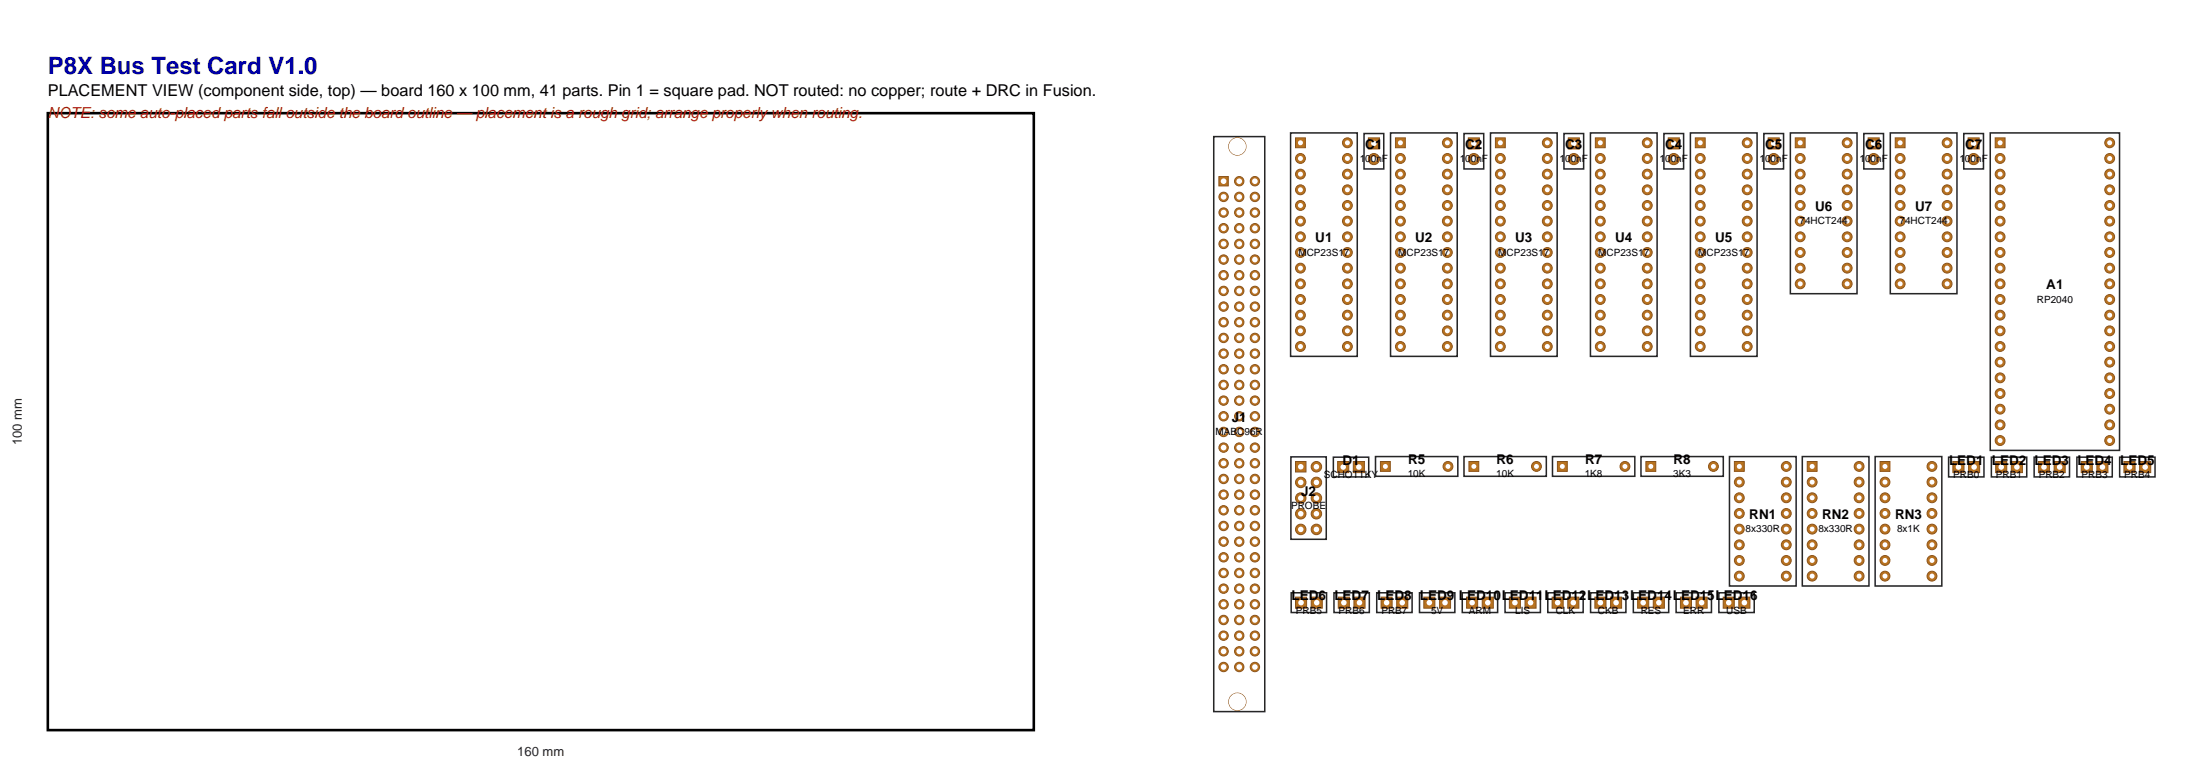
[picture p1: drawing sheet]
<svg xmlns="http://www.w3.org/2000/svg" width="356mm" height="126mm" viewBox="0 0 356 126" stroke-linecap="round" stroke-linejoin="round" font-family="sans-serif">
<defs><g id="words">
<text font-size="3.9" fill="#0000a6" x="7.8" y="12">P8X Bus Test Card V1.0</text>
<text font-size="2.6" x="7.8" y="15.5">PLACEMENT VIEW (component side, top) — board 160 x 100 mm, 41 parts. Pin 1 = square pad. NOT routed: no copper; route + DRC in Fusion.</text>
<text font-size="2.5" fill="#b81414" x="7.8" y="19">NOTE: some auto-placed parts fall outside the board outline — placement is a rough grid; arrange properly when routing.</text>
<g font-size="2.2">
<text x="221.6" y="24.2">C1</text>
<text x="237.8" y="24.2">C2</text>
<text x="254" y="24.2">C3</text>
<text x="270.2" y="24.2">C4</text>
<text x="286.4" y="24.2">C5</text>
<text x="302.7" y="24.2">C6</text>
<text x="318.9" y="24.2">C7</text>
<text x="294.5" y="34.2">U6</text>
<text x="310.8" y="34.2">U7</text>
<text x="213.4" y="39.3">U1</text>
<text x="229.7" y="39.3">U2</text>
<text x="245.9" y="39.3">U3</text>
<text x="262.1" y="39.3">U4</text>
<text x="278.3" y="39.3">U5</text>
<text x="332.1" y="46.9">A1</text>
<text x="199.9" y="68.4">J1</text>
<text x="217.8" y="75.4">D1</text>
<text x="228.5" y="75.3">R5</text>
<text x="242.9" y="75.3">R6</text>
<text x="257.2" y="75.3">R7</text>
<text x="271.6" y="75.3">R8</text>
<text x="316.3" y="75.4">LED1</text>
<text x="323.2" y="75.4">LED2</text>
<text x="330.2" y="75.4">LED3</text>
<text x="337.1" y="75.4">LED4</text>
<text x="344" y="75.4">LED5</text>
<text x="211.1" y="80.4">J2</text>
<text x="283.9" y="84.1">RN1</text>
<text x="295.7" y="84.1">RN2</text>
<text x="307.5" y="84.1">RN3</text>
<text x="209.6" y="97.3">LED6</text>
<text x="216.5" y="97.3">LED7</text>
<text x="223.5" y="97.3">LED8</text>
<text x="230.4" y="97.3">LED9</text>
<text x="236.8" y="97.3">LED10</text>
<text x="243.7" y="97.3">LED11</text>
<text x="250.6" y="97.3">LED12</text>
<text x="257.6" y="97.3">LED13</text>
<text x="264.5" y="97.3">LED14</text>
<text x="271.5" y="97.3">LED15</text>
<text x="278.4" y="97.3">LED16</text>
</g>
<g font-size="2.1" fill="#262626">
<text x="3.5" y="72.2" transform="rotate(-90 3.5 72.2)">100 mm</text>
<text x="83.9" y="122.6">160 mm</text>
</g>
<g font-size="1.6">
<text x="220.7" y="26.3">100nF</text>
<text x="236.9" y="26.3">100nF</text>
<text x="253.1" y="26.3">100nF</text>
<text x="269.3" y="26.3">100nF</text>
<text x="285.5" y="26.3">100nF</text>
<text x="301.8" y="26.3">100nF</text>
<text x="318" y="26.3">100nF</text>
<text x="210.7" y="41.4">MCP23S17</text>
<text x="226.9" y="41.4">MCP23S17</text>
<text x="243.1" y="41.4">MCP23S17</text>
<text x="259.4" y="41.4">MCP23S17</text>
<text x="275.6" y="41.4">MCP23S17</text>
<text x="292" y="36.3">74HCT244</text>
<text x="308.2" y="36.3">74HCT244</text>
<text x="330.5" y="49">RP2040</text>
<text x="197.3" y="70.5">MABC96R</text>
<text x="214.8" y="77.5">SCHOTTKY</text>
<text x="228.4" y="77.4">10K</text>
<text x="242.8" y="77.4">10K</text>
<text x="257.2" y="77.4">1K8</text>
<text x="271.5" y="77.4">3K3</text>
<text x="317" y="77.5">PRB0</text>
<text x="323.9" y="77.5">PRB1</text>
<text x="330.8" y="77.5">PRB2</text>
<text x="337.8" y="77.5">PRB3</text>
<text x="344.7" y="77.5">PRB4</text>
<text x="209.5" y="82.5">PROBE</text>
<text x="283.3" y="86.3">8x330R</text>
<text x="295.1" y="86.3">8x330R</text>
<text x="307.9" y="86.3">8x1K</text>
<text x="210.3" y="99.4">PRB5</text>
<text x="217.2" y="99.4">PRB6</text>
<text x="224.2" y="99.4">PRB7</text>
<text x="232.2" y="99.4">5V</text>
<text x="238.4" y="99.4">ARM</text>
<text x="245.9" y="99.4">LIS</text>
<text x="252.5" y="99.4">CLK</text>
<text x="259.3" y="99.4">CKB</text>
<text x="266.3" y="99.4">RES</text>
<text x="273.1" y="99.4">ERR</text>
<text x="280.1" y="99.4">USB</text>
</g>
</g></defs>
<path d="M7.8 18.3h160v100h-160z" fill="none" stroke="#000" stroke-width=".42"/>
<path d="M197 22.1h8.2v93.2h-8.2z" fill="none" stroke="#262626" stroke-width=".25"/>
<path d="M197.8 28.6h1.5v1.5h-1.5z" fill-rule="evenodd" fill="#b8731f" stroke="#8c541a" stroke-width=".16"/>
<circle cx="198.6" cy="29.4" r=".46" fill="#fff"/>
<circle cx="198.6" cy="31.9" r=".76" fill="#b8731f" stroke="#8c541a" stroke-width=".16"/>
<circle cx="198.6" cy="31.9" r=".46" fill="#fff"/>
<circle cx="198.6" cy="34.5" r=".76" fill="#b8731f" stroke="#8c541a" stroke-width=".16"/>
<circle cx="198.6" cy="34.5" r=".46" fill="#fff"/>
<circle cx="198.6" cy="37" r=".76" fill="#b8731f" stroke="#8c541a" stroke-width=".16"/>
<circle cx="198.6" cy="37" r=".46" fill="#fff"/>
<circle cx="198.6" cy="39.5" r=".76" fill="#b8731f" stroke="#8c541a" stroke-width=".16"/>
<circle cx="198.6" cy="39.5" r=".46" fill="#fff"/>
<circle cx="198.6" cy="42.1" r=".76" fill="#b8731f" stroke="#8c541a" stroke-width=".16"/>
<circle cx="198.6" cy="42.1" r=".46" fill="#fff"/>
<circle cx="198.6" cy="44.6" r=".76" fill="#b8731f" stroke="#8c541a" stroke-width=".16"/>
<circle cx="198.6" cy="44.6" r=".46" fill="#fff"/>
<circle cx="198.6" cy="47.2" r=".76" fill="#b8731f" stroke="#8c541a" stroke-width=".16"/>
<circle cx="198.6" cy="47.2" r=".46" fill="#fff"/>
<circle cx="198.6" cy="49.7" r=".76" fill="#b8731f" stroke="#8c541a" stroke-width=".16"/>
<circle cx="198.6" cy="49.7" r=".46" fill="#fff"/>
<circle cx="198.6" cy="52.2" r=".76" fill="#b8731f" stroke="#8c541a" stroke-width=".16"/>
<circle cx="198.6" cy="52.2" r=".46" fill="#fff"/>
<circle cx="198.6" cy="54.8" r=".76" fill="#b8731f" stroke="#8c541a" stroke-width=".16"/>
<circle cx="198.6" cy="54.8" r=".46" fill="#fff"/>
<circle cx="198.6" cy="57.3" r=".76" fill="#b8731f" stroke="#8c541a" stroke-width=".16"/>
<circle cx="198.6" cy="57.3" r=".46" fill="#fff"/>
<circle cx="198.6" cy="59.9" r=".76" fill="#b8731f" stroke="#8c541a" stroke-width=".16"/>
<circle cx="198.6" cy="59.9" r=".46" fill="#fff"/>
<circle cx="198.6" cy="62.4" r=".76" fill="#b8731f" stroke="#8c541a" stroke-width=".16"/>
<circle cx="198.6" cy="62.4" r=".46" fill="#fff"/>
<circle cx="198.6" cy="64.9" r=".76" fill="#b8731f" stroke="#8c541a" stroke-width=".16"/>
<circle cx="198.6" cy="64.9" r=".46" fill="#fff"/>
<circle cx="198.6" cy="67.5" r=".76" fill="#b8731f" stroke="#8c541a" stroke-width=".16"/>
<circle cx="198.6" cy="67.5" r=".46" fill="#fff"/>
<circle cx="198.6" cy="70" r=".76" fill="#b8731f" stroke="#8c541a" stroke-width=".16"/>
<circle cx="198.6" cy="70" r=".46" fill="#fff"/>
<circle cx="198.6" cy="72.6" r=".76" fill="#b8731f" stroke="#8c541a" stroke-width=".16"/>
<circle cx="198.6" cy="72.6" r=".46" fill="#fff"/>
<circle cx="198.6" cy="75.1" r=".76" fill="#b8731f" stroke="#8c541a" stroke-width=".16"/>
<circle cx="198.6" cy="75.1" r=".46" fill="#fff"/>
<circle cx="198.6" cy="77.6" r=".76" fill="#b8731f" stroke="#8c541a" stroke-width=".16"/>
<circle cx="198.6" cy="77.6" r=".46" fill="#fff"/>
<circle cx="198.6" cy="80.2" r=".76" fill="#b8731f" stroke="#8c541a" stroke-width=".16"/>
<circle cx="198.6" cy="80.2" r=".46" fill="#fff"/>
<circle cx="198.6" cy="82.7" r=".76" fill="#b8731f" stroke="#8c541a" stroke-width=".16"/>
<circle cx="198.6" cy="82.7" r=".46" fill="#fff"/>
<circle cx="198.6" cy="85.3" r=".76" fill="#b8731f" stroke="#8c541a" stroke-width=".16"/>
<circle cx="198.6" cy="85.3" r=".46" fill="#fff"/>
<circle cx="198.6" cy="87.8" r=".76" fill="#b8731f" stroke="#8c541a" stroke-width=".16"/>
<circle cx="198.6" cy="87.8" r=".46" fill="#fff"/>
<circle cx="198.6" cy="90.3" r=".76" fill="#b8731f" stroke="#8c541a" stroke-width=".16"/>
<circle cx="198.6" cy="90.3" r=".46" fill="#fff"/>
<circle cx="198.6" cy="92.9" r=".76" fill="#b8731f" stroke="#8c541a" stroke-width=".16"/>
<circle cx="198.6" cy="92.9" r=".46" fill="#fff"/>
<circle cx="198.6" cy="95.4" r=".76" fill="#b8731f" stroke="#8c541a" stroke-width=".16"/>
<circle cx="198.6" cy="95.4" r=".46" fill="#fff"/>
<circle cx="198.6" cy="98" r=".76" fill="#b8731f" stroke="#8c541a" stroke-width=".16"/>
<circle cx="198.6" cy="98" r=".46" fill="#fff"/>
<circle cx="198.6" cy="100.5" r=".76" fill="#b8731f" stroke="#8c541a" stroke-width=".16"/>
<circle cx="198.6" cy="100.5" r=".46" fill="#fff"/>
<circle cx="198.6" cy="103" r=".76" fill="#b8731f" stroke="#8c541a" stroke-width=".16"/>
<circle cx="198.6" cy="103" r=".46" fill="#fff"/>
<circle cx="198.6" cy="105.6" r=".76" fill="#b8731f" stroke="#8c541a" stroke-width=".16"/>
<circle cx="198.6" cy="105.6" r=".46" fill="#fff"/>
<circle cx="198.6" cy="108.1" r=".76" fill="#b8731f" stroke="#8c541a" stroke-width=".16"/>
<circle cx="198.6" cy="108.1" r=".46" fill="#fff"/>
<circle cx="201.1" cy="29.4" r=".76" fill="#b8731f" stroke="#8c541a" stroke-width=".16"/>
<circle cx="201.1" cy="29.4" r=".46" fill="#fff"/>
<circle cx="201.1" cy="31.9" r=".76" fill="#b8731f" stroke="#8c541a" stroke-width=".16"/>
<circle cx="201.1" cy="31.9" r=".46" fill="#fff"/>
<circle cx="201.1" cy="34.5" r=".76" fill="#b8731f" stroke="#8c541a" stroke-width=".16"/>
<circle cx="201.1" cy="34.5" r=".46" fill="#fff"/>
<circle cx="201.1" cy="37" r=".76" fill="#b8731f" stroke="#8c541a" stroke-width=".16"/>
<circle cx="201.1" cy="37" r=".46" fill="#fff"/>
<circle cx="201.1" cy="39.5" r=".76" fill="#b8731f" stroke="#8c541a" stroke-width=".16"/>
<circle cx="201.1" cy="39.5" r=".46" fill="#fff"/>
<circle cx="201.1" cy="42.1" r=".76" fill="#b8731f" stroke="#8c541a" stroke-width=".16"/>
<circle cx="201.1" cy="42.1" r=".46" fill="#fff"/>
<circle cx="201.1" cy="44.6" r=".76" fill="#b8731f" stroke="#8c541a" stroke-width=".16"/>
<circle cx="201.1" cy="44.6" r=".46" fill="#fff"/>
<circle cx="201.1" cy="47.2" r=".76" fill="#b8731f" stroke="#8c541a" stroke-width=".16"/>
<circle cx="201.1" cy="47.2" r=".46" fill="#fff"/>
<circle cx="201.1" cy="49.7" r=".76" fill="#b8731f" stroke="#8c541a" stroke-width=".16"/>
<circle cx="201.1" cy="49.7" r=".46" fill="#fff"/>
<circle cx="201.1" cy="52.2" r=".76" fill="#b8731f" stroke="#8c541a" stroke-width=".16"/>
<circle cx="201.1" cy="52.2" r=".46" fill="#fff"/>
<circle cx="201.1" cy="54.8" r=".76" fill="#b8731f" stroke="#8c541a" stroke-width=".16"/>
<circle cx="201.1" cy="54.8" r=".46" fill="#fff"/>
<circle cx="201.1" cy="57.3" r=".76" fill="#b8731f" stroke="#8c541a" stroke-width=".16"/>
<circle cx="201.1" cy="57.3" r=".46" fill="#fff"/>
<circle cx="201.1" cy="59.9" r=".76" fill="#b8731f" stroke="#8c541a" stroke-width=".16"/>
<circle cx="201.1" cy="59.9" r=".46" fill="#fff"/>
<circle cx="201.1" cy="62.4" r=".76" fill="#b8731f" stroke="#8c541a" stroke-width=".16"/>
<circle cx="201.1" cy="62.4" r=".46" fill="#fff"/>
<circle cx="201.1" cy="64.9" r=".76" fill="#b8731f" stroke="#8c541a" stroke-width=".16"/>
<circle cx="201.1" cy="64.9" r=".46" fill="#fff"/>
<circle cx="201.1" cy="67.5" r=".76" fill="#b8731f" stroke="#8c541a" stroke-width=".16"/>
<circle cx="201.1" cy="67.5" r=".46" fill="#fff"/>
<circle cx="201.1" cy="70" r=".76" fill="#b8731f" stroke="#8c541a" stroke-width=".16"/>
<circle cx="201.1" cy="70" r=".46" fill="#fff"/>
<circle cx="201.1" cy="72.6" r=".76" fill="#b8731f" stroke="#8c541a" stroke-width=".16"/>
<circle cx="201.1" cy="72.6" r=".46" fill="#fff"/>
<circle cx="201.1" cy="75.1" r=".76" fill="#b8731f" stroke="#8c541a" stroke-width=".16"/>
<circle cx="201.1" cy="75.1" r=".46" fill="#fff"/>
<circle cx="201.1" cy="77.6" r=".76" fill="#b8731f" stroke="#8c541a" stroke-width=".16"/>
<circle cx="201.1" cy="77.6" r=".46" fill="#fff"/>
<circle cx="201.1" cy="80.2" r=".76" fill="#b8731f" stroke="#8c541a" stroke-width=".16"/>
<circle cx="201.1" cy="80.2" r=".46" fill="#fff"/>
<circle cx="201.1" cy="82.7" r=".76" fill="#b8731f" stroke="#8c541a" stroke-width=".16"/>
<circle cx="201.1" cy="82.7" r=".46" fill="#fff"/>
<circle cx="201.1" cy="85.3" r=".76" fill="#b8731f" stroke="#8c541a" stroke-width=".16"/>
<circle cx="201.1" cy="85.3" r=".46" fill="#fff"/>
<circle cx="201.1" cy="87.8" r=".76" fill="#b8731f" stroke="#8c541a" stroke-width=".16"/>
<circle cx="201.1" cy="87.8" r=".46" fill="#fff"/>
<circle cx="201.1" cy="90.3" r=".76" fill="#b8731f" stroke="#8c541a" stroke-width=".16"/>
<circle cx="201.1" cy="90.3" r=".46" fill="#fff"/>
<circle cx="201.1" cy="92.9" r=".76" fill="#b8731f" stroke="#8c541a" stroke-width=".16"/>
<circle cx="201.1" cy="92.9" r=".46" fill="#fff"/>
<circle cx="201.1" cy="95.4" r=".76" fill="#b8731f" stroke="#8c541a" stroke-width=".16"/>
<circle cx="201.1" cy="95.4" r=".46" fill="#fff"/>
<circle cx="201.1" cy="98" r=".76" fill="#b8731f" stroke="#8c541a" stroke-width=".16"/>
<circle cx="201.1" cy="98" r=".46" fill="#fff"/>
<circle cx="201.1" cy="100.5" r=".76" fill="#b8731f" stroke="#8c541a" stroke-width=".16"/>
<circle cx="201.1" cy="100.5" r=".46" fill="#fff"/>
<circle cx="201.1" cy="103" r=".76" fill="#b8731f" stroke="#8c541a" stroke-width=".16"/>
<circle cx="201.1" cy="103" r=".46" fill="#fff"/>
<circle cx="201.1" cy="105.6" r=".76" fill="#b8731f" stroke="#8c541a" stroke-width=".16"/>
<circle cx="201.1" cy="105.6" r=".46" fill="#fff"/>
<circle cx="201.1" cy="108.1" r=".76" fill="#b8731f" stroke="#8c541a" stroke-width=".16"/>
<circle cx="201.1" cy="108.1" r=".46" fill="#fff"/>
<circle cx="203.6" cy="29.4" r=".76" fill="#b8731f" stroke="#8c541a" stroke-width=".16"/>
<circle cx="203.6" cy="29.4" r=".46" fill="#fff"/>
<circle cx="203.6" cy="31.9" r=".76" fill="#b8731f" stroke="#8c541a" stroke-width=".16"/>
<circle cx="203.6" cy="31.9" r=".46" fill="#fff"/>
<circle cx="203.6" cy="34.5" r=".76" fill="#b8731f" stroke="#8c541a" stroke-width=".16"/>
<circle cx="203.6" cy="34.5" r=".46" fill="#fff"/>
<circle cx="203.6" cy="37" r=".76" fill="#b8731f" stroke="#8c541a" stroke-width=".16"/>
<circle cx="203.6" cy="37" r=".46" fill="#fff"/>
<circle cx="203.6" cy="39.5" r=".76" fill="#b8731f" stroke="#8c541a" stroke-width=".16"/>
<circle cx="203.6" cy="39.5" r=".46" fill="#fff"/>
<circle cx="203.6" cy="42.1" r=".76" fill="#b8731f" stroke="#8c541a" stroke-width=".16"/>
<circle cx="203.6" cy="42.1" r=".46" fill="#fff"/>
<circle cx="203.6" cy="44.6" r=".76" fill="#b8731f" stroke="#8c541a" stroke-width=".16"/>
<circle cx="203.6" cy="44.6" r=".46" fill="#fff"/>
<circle cx="203.6" cy="47.2" r=".76" fill="#b8731f" stroke="#8c541a" stroke-width=".16"/>
<circle cx="203.6" cy="47.2" r=".46" fill="#fff"/>
<circle cx="203.6" cy="49.7" r=".76" fill="#b8731f" stroke="#8c541a" stroke-width=".16"/>
<circle cx="203.6" cy="49.7" r=".46" fill="#fff"/>
<circle cx="203.6" cy="52.2" r=".76" fill="#b8731f" stroke="#8c541a" stroke-width=".16"/>
<circle cx="203.6" cy="52.2" r=".46" fill="#fff"/>
<circle cx="203.6" cy="54.8" r=".76" fill="#b8731f" stroke="#8c541a" stroke-width=".16"/>
<circle cx="203.6" cy="54.8" r=".46" fill="#fff"/>
<circle cx="203.6" cy="57.3" r=".76" fill="#b8731f" stroke="#8c541a" stroke-width=".16"/>
<circle cx="203.6" cy="57.3" r=".46" fill="#fff"/>
<circle cx="203.6" cy="59.9" r=".76" fill="#b8731f" stroke="#8c541a" stroke-width=".16"/>
<circle cx="203.6" cy="59.9" r=".46" fill="#fff"/>
<circle cx="203.6" cy="62.4" r=".76" fill="#b8731f" stroke="#8c541a" stroke-width=".16"/>
<circle cx="203.6" cy="62.4" r=".46" fill="#fff"/>
<circle cx="203.6" cy="64.9" r=".76" fill="#b8731f" stroke="#8c541a" stroke-width=".16"/>
<circle cx="203.6" cy="64.9" r=".46" fill="#fff"/>
<circle cx="203.6" cy="67.5" r=".76" fill="#b8731f" stroke="#8c541a" stroke-width=".16"/>
<circle cx="203.6" cy="67.5" r=".46" fill="#fff"/>
<circle cx="203.6" cy="70" r=".76" fill="#b8731f" stroke="#8c541a" stroke-width=".16"/>
<circle cx="203.6" cy="70" r=".46" fill="#fff"/>
<circle cx="203.6" cy="72.6" r=".76" fill="#b8731f" stroke="#8c541a" stroke-width=".16"/>
<circle cx="203.6" cy="72.6" r=".46" fill="#fff"/>
<circle cx="203.6" cy="75.1" r=".76" fill="#b8731f" stroke="#8c541a" stroke-width=".16"/>
<circle cx="203.6" cy="75.1" r=".46" fill="#fff"/>
<circle cx="203.6" cy="77.6" r=".76" fill="#b8731f" stroke="#8c541a" stroke-width=".16"/>
<circle cx="203.6" cy="77.6" r=".46" fill="#fff"/>
<circle cx="203.6" cy="80.2" r=".76" fill="#b8731f" stroke="#8c541a" stroke-width=".16"/>
<circle cx="203.6" cy="80.2" r=".46" fill="#fff"/>
<circle cx="203.6" cy="82.7" r=".76" fill="#b8731f" stroke="#8c541a" stroke-width=".16"/>
<circle cx="203.6" cy="82.7" r=".46" fill="#fff"/>
<circle cx="203.6" cy="85.3" r=".76" fill="#b8731f" stroke="#8c541a" stroke-width=".16"/>
<circle cx="203.6" cy="85.3" r=".46" fill="#fff"/>
<circle cx="203.6" cy="87.8" r=".76" fill="#b8731f" stroke="#8c541a" stroke-width=".16"/>
<circle cx="203.6" cy="87.8" r=".46" fill="#fff"/>
<circle cx="203.6" cy="90.3" r=".76" fill="#b8731f" stroke="#8c541a" stroke-width=".16"/>
<circle cx="203.6" cy="90.3" r=".46" fill="#fff"/>
<circle cx="203.6" cy="92.9" r=".76" fill="#b8731f" stroke="#8c541a" stroke-width=".16"/>
<circle cx="203.6" cy="92.9" r=".46" fill="#fff"/>
<circle cx="203.6" cy="95.4" r=".76" fill="#b8731f" stroke="#8c541a" stroke-width=".16"/>
<circle cx="203.6" cy="95.4" r=".46" fill="#fff"/>
<circle cx="203.6" cy="98" r=".76" fill="#b8731f" stroke="#8c541a" stroke-width=".16"/>
<circle cx="203.6" cy="98" r=".46" fill="#fff"/>
<circle cx="203.6" cy="100.5" r=".76" fill="#b8731f" stroke="#8c541a" stroke-width=".16"/>
<circle cx="203.6" cy="100.5" r=".46" fill="#fff"/>
<circle cx="203.6" cy="103" r=".76" fill="#b8731f" stroke="#8c541a" stroke-width=".16"/>
<circle cx="203.6" cy="103" r=".46" fill="#fff"/>
<circle cx="203.6" cy="105.6" r=".76" fill="#b8731f" stroke="#8c541a" stroke-width=".16"/>
<circle cx="203.6" cy="105.6" r=".46" fill="#fff"/>
<circle cx="203.6" cy="108.1" r=".76" fill="#b8731f" stroke="#8c541a" stroke-width=".16"/>
<circle cx="203.6" cy="108.1" r=".46" fill="#fff"/>
<circle cx="200.8" cy="23.7" r="1.4" fill="#b8731f" stroke="#8c541a" stroke-width=".16"/>
<circle cx="200.8" cy="23.7" r="1.4" fill="#fff"/>
<circle cx="200.8" cy="113.7" r="1.4" fill="#b8731f" stroke="#8c541a" stroke-width=".16"/>
<circle cx="200.8" cy="113.7" r="1.4" fill="#fff"/>
<path d="M209.4 21.5h10.9v36.3h-10.9z" fill="none" stroke="#262626" stroke-width=".25"/>
<path d="M210.2 22.3h1.6v1.6h-1.6z" fill-rule="evenodd" fill="#b8731f" stroke="#8c541a" stroke-width=".16"/>
<circle cx="211" cy="23.1" r=".41" fill="#fff"/>
<circle cx="211" cy="25.7" r=".8" fill="#b8731f" stroke="#8c541a" stroke-width=".16"/>
<circle cx="211" cy="25.7" r=".41" fill="#fff"/>
<circle cx="211" cy="28.2" r=".8" fill="#b8731f" stroke="#8c541a" stroke-width=".16"/>
<circle cx="211" cy="28.2" r=".41" fill="#fff"/>
<circle cx="211" cy="30.8" r=".8" fill="#b8731f" stroke="#8c541a" stroke-width=".16"/>
<circle cx="211" cy="30.8" r=".41" fill="#fff"/>
<circle cx="211" cy="33.3" r=".8" fill="#b8731f" stroke="#8c541a" stroke-width=".16"/>
<circle cx="211" cy="33.3" r=".41" fill="#fff"/>
<circle cx="211" cy="35.8" r=".8" fill="#b8731f" stroke="#8c541a" stroke-width=".16"/>
<circle cx="211" cy="35.8" r=".41" fill="#fff"/>
<circle cx="211" cy="38.4" r=".8" fill="#b8731f" stroke="#8c541a" stroke-width=".16"/>
<circle cx="211" cy="38.4" r=".41" fill="#fff"/>
<circle cx="211" cy="40.9" r=".8" fill="#b8731f" stroke="#8c541a" stroke-width=".16"/>
<circle cx="211" cy="40.9" r=".41" fill="#fff"/>
<circle cx="211" cy="43.5" r=".8" fill="#b8731f" stroke="#8c541a" stroke-width=".16"/>
<circle cx="211" cy="43.5" r=".41" fill="#fff"/>
<circle cx="211" cy="46" r=".8" fill="#b8731f" stroke="#8c541a" stroke-width=".16"/>
<circle cx="211" cy="46" r=".41" fill="#fff"/>
<circle cx="211" cy="48.5" r=".8" fill="#b8731f" stroke="#8c541a" stroke-width=".16"/>
<circle cx="211" cy="48.5" r=".41" fill="#fff"/>
<circle cx="211" cy="51.1" r=".8" fill="#b8731f" stroke="#8c541a" stroke-width=".16"/>
<circle cx="211" cy="51.1" r=".41" fill="#fff"/>
<circle cx="211" cy="53.6" r=".8" fill="#b8731f" stroke="#8c541a" stroke-width=".16"/>
<circle cx="211" cy="53.6" r=".41" fill="#fff"/>
<circle cx="211" cy="56.2" r=".8" fill="#b8731f" stroke="#8c541a" stroke-width=".16"/>
<circle cx="211" cy="56.2" r=".41" fill="#fff"/>
<circle cx="218.7" cy="56.2" r=".8" fill="#b8731f" stroke="#8c541a" stroke-width=".16"/>
<circle cx="218.7" cy="56.2" r=".41" fill="#fff"/>
<circle cx="218.7" cy="53.6" r=".8" fill="#b8731f" stroke="#8c541a" stroke-width=".16"/>
<circle cx="218.7" cy="53.6" r=".41" fill="#fff"/>
<circle cx="218.7" cy="51.1" r=".8" fill="#b8731f" stroke="#8c541a" stroke-width=".16"/>
<circle cx="218.7" cy="51.1" r=".41" fill="#fff"/>
<circle cx="218.7" cy="48.5" r=".8" fill="#b8731f" stroke="#8c541a" stroke-width=".16"/>
<circle cx="218.7" cy="48.5" r=".41" fill="#fff"/>
<circle cx="218.7" cy="46" r=".8" fill="#b8731f" stroke="#8c541a" stroke-width=".16"/>
<circle cx="218.7" cy="46" r=".41" fill="#fff"/>
<circle cx="218.7" cy="43.5" r=".8" fill="#b8731f" stroke="#8c541a" stroke-width=".16"/>
<circle cx="218.7" cy="43.5" r=".41" fill="#fff"/>
<circle cx="218.7" cy="40.9" r=".8" fill="#b8731f" stroke="#8c541a" stroke-width=".16"/>
<circle cx="218.7" cy="40.9" r=".41" fill="#fff"/>
<circle cx="218.7" cy="38.4" r=".8" fill="#b8731f" stroke="#8c541a" stroke-width=".16"/>
<circle cx="218.7" cy="38.4" r=".41" fill="#fff"/>
<circle cx="218.7" cy="35.8" r=".8" fill="#b8731f" stroke="#8c541a" stroke-width=".16"/>
<circle cx="218.7" cy="35.8" r=".41" fill="#fff"/>
<circle cx="218.7" cy="33.3" r=".8" fill="#b8731f" stroke="#8c541a" stroke-width=".16"/>
<circle cx="218.7" cy="33.3" r=".41" fill="#fff"/>
<circle cx="218.7" cy="30.8" r=".8" fill="#b8731f" stroke="#8c541a" stroke-width=".16"/>
<circle cx="218.7" cy="30.8" r=".41" fill="#fff"/>
<circle cx="218.7" cy="28.2" r=".8" fill="#b8731f" stroke="#8c541a" stroke-width=".16"/>
<circle cx="218.7" cy="28.2" r=".41" fill="#fff"/>
<circle cx="218.7" cy="25.7" r=".8" fill="#b8731f" stroke="#8c541a" stroke-width=".16"/>
<circle cx="218.7" cy="25.7" r=".41" fill="#fff"/>
<circle cx="218.7" cy="23.1" r=".8" fill="#b8731f" stroke="#8c541a" stroke-width=".16"/>
<circle cx="218.7" cy="23.1" r=".41" fill="#fff"/>
<path d="M221.4 21.6h3.2v5.8h-3.2z" fill="none" stroke="#262626" stroke-width=".25"/>
<path d="M222.1 22.3h1.8v1.8h-1.8z" fill-rule="evenodd" fill="#b8731f" stroke="#8c541a" stroke-width=".16"/>
<circle cx="223" cy="23.2" r=".45" fill="#fff"/>
<circle cx="223" cy="25.8" r=".9" fill="#b8731f" stroke="#8c541a" stroke-width=".16"/>
<circle cx="223" cy="25.8" r=".45" fill="#fff"/>
<path d="M225.7 21.5h10.8v36.3h-10.8z" fill="none" stroke="#262626" stroke-width=".25"/>
<path d="M226.5 22.3h1.6v1.6h-1.6z" fill-rule="evenodd" fill="#b8731f" stroke="#8c541a" stroke-width=".16"/>
<circle cx="227.3" cy="23.1" r=".41" fill="#fff"/>
<circle cx="227.3" cy="25.7" r=".8" fill="#b8731f" stroke="#8c541a" stroke-width=".16"/>
<circle cx="227.3" cy="25.7" r=".41" fill="#fff"/>
<circle cx="227.3" cy="28.2" r=".8" fill="#b8731f" stroke="#8c541a" stroke-width=".16"/>
<circle cx="227.3" cy="28.2" r=".41" fill="#fff"/>
<circle cx="227.3" cy="30.8" r=".8" fill="#b8731f" stroke="#8c541a" stroke-width=".16"/>
<circle cx="227.3" cy="30.8" r=".41" fill="#fff"/>
<circle cx="227.3" cy="33.3" r=".8" fill="#b8731f" stroke="#8c541a" stroke-width=".16"/>
<circle cx="227.3" cy="33.3" r=".41" fill="#fff"/>
<circle cx="227.3" cy="35.8" r=".8" fill="#b8731f" stroke="#8c541a" stroke-width=".16"/>
<circle cx="227.3" cy="35.8" r=".41" fill="#fff"/>
<circle cx="227.3" cy="38.4" r=".8" fill="#b8731f" stroke="#8c541a" stroke-width=".16"/>
<circle cx="227.3" cy="38.4" r=".41" fill="#fff"/>
<circle cx="227.3" cy="40.9" r=".8" fill="#b8731f" stroke="#8c541a" stroke-width=".16"/>
<circle cx="227.3" cy="40.9" r=".41" fill="#fff"/>
<circle cx="227.3" cy="43.5" r=".8" fill="#b8731f" stroke="#8c541a" stroke-width=".16"/>
<circle cx="227.3" cy="43.5" r=".41" fill="#fff"/>
<circle cx="227.3" cy="46" r=".8" fill="#b8731f" stroke="#8c541a" stroke-width=".16"/>
<circle cx="227.3" cy="46" r=".41" fill="#fff"/>
<circle cx="227.3" cy="48.5" r=".8" fill="#b8731f" stroke="#8c541a" stroke-width=".16"/>
<circle cx="227.3" cy="48.5" r=".41" fill="#fff"/>
<circle cx="227.3" cy="51.1" r=".8" fill="#b8731f" stroke="#8c541a" stroke-width=".16"/>
<circle cx="227.3" cy="51.1" r=".41" fill="#fff"/>
<circle cx="227.3" cy="53.6" r=".8" fill="#b8731f" stroke="#8c541a" stroke-width=".16"/>
<circle cx="227.3" cy="53.6" r=".41" fill="#fff"/>
<circle cx="227.3" cy="56.2" r=".8" fill="#b8731f" stroke="#8c541a" stroke-width=".16"/>
<circle cx="227.3" cy="56.2" r=".41" fill="#fff"/>
<circle cx="234.9" cy="56.2" r=".8" fill="#b8731f" stroke="#8c541a" stroke-width=".16"/>
<circle cx="234.9" cy="56.2" r=".41" fill="#fff"/>
<circle cx="234.9" cy="53.6" r=".8" fill="#b8731f" stroke="#8c541a" stroke-width=".16"/>
<circle cx="234.9" cy="53.6" r=".41" fill="#fff"/>
<circle cx="234.9" cy="51.1" r=".8" fill="#b8731f" stroke="#8c541a" stroke-width=".16"/>
<circle cx="234.9" cy="51.1" r=".41" fill="#fff"/>
<circle cx="234.9" cy="48.5" r=".8" fill="#b8731f" stroke="#8c541a" stroke-width=".16"/>
<circle cx="234.9" cy="48.5" r=".41" fill="#fff"/>
<circle cx="234.9" cy="46" r=".8" fill="#b8731f" stroke="#8c541a" stroke-width=".16"/>
<circle cx="234.9" cy="46" r=".41" fill="#fff"/>
<circle cx="234.9" cy="43.5" r=".8" fill="#b8731f" stroke="#8c541a" stroke-width=".16"/>
<circle cx="234.9" cy="43.5" r=".41" fill="#fff"/>
<circle cx="234.9" cy="40.9" r=".8" fill="#b8731f" stroke="#8c541a" stroke-width=".16"/>
<circle cx="234.9" cy="40.9" r=".41" fill="#fff"/>
<circle cx="234.9" cy="38.4" r=".8" fill="#b8731f" stroke="#8c541a" stroke-width=".16"/>
<circle cx="234.9" cy="38.4" r=".41" fill="#fff"/>
<circle cx="234.9" cy="35.8" r=".8" fill="#b8731f" stroke="#8c541a" stroke-width=".16"/>
<circle cx="234.9" cy="35.8" r=".41" fill="#fff"/>
<circle cx="234.9" cy="33.3" r=".8" fill="#b8731f" stroke="#8c541a" stroke-width=".16"/>
<circle cx="234.9" cy="33.3" r=".41" fill="#fff"/>
<circle cx="234.9" cy="30.8" r=".8" fill="#b8731f" stroke="#8c541a" stroke-width=".16"/>
<circle cx="234.9" cy="30.8" r=".41" fill="#fff"/>
<circle cx="234.9" cy="28.2" r=".8" fill="#b8731f" stroke="#8c541a" stroke-width=".16"/>
<circle cx="234.9" cy="28.2" r=".41" fill="#fff"/>
<circle cx="234.9" cy="25.7" r=".8" fill="#b8731f" stroke="#8c541a" stroke-width=".16"/>
<circle cx="234.9" cy="25.7" r=".41" fill="#fff"/>
<circle cx="234.9" cy="23.1" r=".8" fill="#b8731f" stroke="#8c541a" stroke-width=".16"/>
<circle cx="234.9" cy="23.1" r=".41" fill="#fff"/>
<path d="M237.6 21.6h3.2v5.8h-3.2z" fill="none" stroke="#262626" stroke-width=".25"/>
<path d="M238.3 22.3h1.8v1.8h-1.8z" fill-rule="evenodd" fill="#b8731f" stroke="#8c541a" stroke-width=".16"/>
<circle cx="239.2" cy="23.2" r=".45" fill="#fff"/>
<circle cx="239.2" cy="25.8" r=".9" fill="#b8731f" stroke="#8c541a" stroke-width=".16"/>
<circle cx="239.2" cy="25.8" r=".45" fill="#fff"/>
<path d="M241.9 21.5h10.8v36.3h-10.8z" fill="none" stroke="#262626" stroke-width=".25"/>
<path d="M242.7 22.3h1.6v1.6h-1.6z" fill-rule="evenodd" fill="#b8731f" stroke="#8c541a" stroke-width=".16"/>
<circle cx="243.5" cy="23.1" r=".41" fill="#fff"/>
<circle cx="243.5" cy="25.7" r=".8" fill="#b8731f" stroke="#8c541a" stroke-width=".16"/>
<circle cx="243.5" cy="25.7" r=".41" fill="#fff"/>
<circle cx="243.5" cy="28.2" r=".8" fill="#b8731f" stroke="#8c541a" stroke-width=".16"/>
<circle cx="243.5" cy="28.2" r=".41" fill="#fff"/>
<circle cx="243.5" cy="30.8" r=".8" fill="#b8731f" stroke="#8c541a" stroke-width=".16"/>
<circle cx="243.5" cy="30.8" r=".41" fill="#fff"/>
<circle cx="243.5" cy="33.3" r=".8" fill="#b8731f" stroke="#8c541a" stroke-width=".16"/>
<circle cx="243.5" cy="33.3" r=".41" fill="#fff"/>
<circle cx="243.5" cy="35.8" r=".8" fill="#b8731f" stroke="#8c541a" stroke-width=".16"/>
<circle cx="243.5" cy="35.8" r=".41" fill="#fff"/>
<circle cx="243.5" cy="38.4" r=".8" fill="#b8731f" stroke="#8c541a" stroke-width=".16"/>
<circle cx="243.5" cy="38.4" r=".41" fill="#fff"/>
<circle cx="243.5" cy="40.9" r=".8" fill="#b8731f" stroke="#8c541a" stroke-width=".16"/>
<circle cx="243.5" cy="40.9" r=".41" fill="#fff"/>
<circle cx="243.5" cy="43.5" r=".8" fill="#b8731f" stroke="#8c541a" stroke-width=".16"/>
<circle cx="243.5" cy="43.5" r=".41" fill="#fff"/>
<circle cx="243.5" cy="46" r=".8" fill="#b8731f" stroke="#8c541a" stroke-width=".16"/>
<circle cx="243.5" cy="46" r=".41" fill="#fff"/>
<circle cx="243.5" cy="48.5" r=".8" fill="#b8731f" stroke="#8c541a" stroke-width=".16"/>
<circle cx="243.5" cy="48.5" r=".41" fill="#fff"/>
<circle cx="243.5" cy="51.1" r=".8" fill="#b8731f" stroke="#8c541a" stroke-width=".16"/>
<circle cx="243.5" cy="51.1" r=".41" fill="#fff"/>
<circle cx="243.5" cy="53.6" r=".8" fill="#b8731f" stroke="#8c541a" stroke-width=".16"/>
<circle cx="243.5" cy="53.6" r=".41" fill="#fff"/>
<circle cx="243.5" cy="56.2" r=".8" fill="#b8731f" stroke="#8c541a" stroke-width=".16"/>
<circle cx="243.5" cy="56.2" r=".41" fill="#fff"/>
<circle cx="251.1" cy="56.2" r=".8" fill="#b8731f" stroke="#8c541a" stroke-width=".16"/>
<circle cx="251.1" cy="56.2" r=".41" fill="#fff"/>
<circle cx="251.1" cy="53.6" r=".8" fill="#b8731f" stroke="#8c541a" stroke-width=".16"/>
<circle cx="251.1" cy="53.6" r=".41" fill="#fff"/>
<circle cx="251.1" cy="51.1" r=".8" fill="#b8731f" stroke="#8c541a" stroke-width=".16"/>
<circle cx="251.1" cy="51.1" r=".41" fill="#fff"/>
<circle cx="251.1" cy="48.5" r=".8" fill="#b8731f" stroke="#8c541a" stroke-width=".16"/>
<circle cx="251.1" cy="48.5" r=".41" fill="#fff"/>
<circle cx="251.1" cy="46" r=".8" fill="#b8731f" stroke="#8c541a" stroke-width=".16"/>
<circle cx="251.1" cy="46" r=".41" fill="#fff"/>
<circle cx="251.1" cy="43.5" r=".8" fill="#b8731f" stroke="#8c541a" stroke-width=".16"/>
<circle cx="251.1" cy="43.5" r=".41" fill="#fff"/>
<circle cx="251.1" cy="40.9" r=".8" fill="#b8731f" stroke="#8c541a" stroke-width=".16"/>
<circle cx="251.1" cy="40.9" r=".41" fill="#fff"/>
<circle cx="251.1" cy="38.4" r=".8" fill="#b8731f" stroke="#8c541a" stroke-width=".16"/>
<circle cx="251.1" cy="38.4" r=".41" fill="#fff"/>
<circle cx="251.1" cy="35.8" r=".8" fill="#b8731f" stroke="#8c541a" stroke-width=".16"/>
<circle cx="251.1" cy="35.8" r=".41" fill="#fff"/>
<circle cx="251.1" cy="33.3" r=".8" fill="#b8731f" stroke="#8c541a" stroke-width=".16"/>
<circle cx="251.1" cy="33.3" r=".41" fill="#fff"/>
<circle cx="251.1" cy="30.8" r=".8" fill="#b8731f" stroke="#8c541a" stroke-width=".16"/>
<circle cx="251.1" cy="30.8" r=".41" fill="#fff"/>
<circle cx="251.1" cy="28.2" r=".8" fill="#b8731f" stroke="#8c541a" stroke-width=".16"/>
<circle cx="251.1" cy="28.2" r=".41" fill="#fff"/>
<circle cx="251.1" cy="25.7" r=".8" fill="#b8731f" stroke="#8c541a" stroke-width=".16"/>
<circle cx="251.1" cy="25.7" r=".41" fill="#fff"/>
<circle cx="251.1" cy="23.1" r=".8" fill="#b8731f" stroke="#8c541a" stroke-width=".16"/>
<circle cx="251.1" cy="23.1" r=".41" fill="#fff"/>
<path d="M253.8 21.6h3.2v5.8h-3.2z" fill="none" stroke="#262626" stroke-width=".25"/>
<path d="M254.5 22.3h1.8v1.8h-1.8z" fill-rule="evenodd" fill="#b8731f" stroke="#8c541a" stroke-width=".16"/>
<circle cx="255.4" cy="23.2" r=".45" fill="#fff"/>
<circle cx="255.4" cy="25.8" r=".9" fill="#b8731f" stroke="#8c541a" stroke-width=".16"/>
<circle cx="255.4" cy="25.8" r=".45" fill="#fff"/>
<path d="M258.1 21.5h10.8v36.3h-10.8z" fill="none" stroke="#262626" stroke-width=".25"/>
<path d="M258.9 22.3h1.6v1.6h-1.6z" fill-rule="evenodd" fill="#b8731f" stroke="#8c541a" stroke-width=".16"/>
<circle cx="259.7" cy="23.1" r=".41" fill="#fff"/>
<circle cx="259.7" cy="25.7" r=".8" fill="#b8731f" stroke="#8c541a" stroke-width=".16"/>
<circle cx="259.7" cy="25.7" r=".41" fill="#fff"/>
<circle cx="259.7" cy="28.2" r=".8" fill="#b8731f" stroke="#8c541a" stroke-width=".16"/>
<circle cx="259.7" cy="28.2" r=".41" fill="#fff"/>
<circle cx="259.7" cy="30.8" r=".8" fill="#b8731f" stroke="#8c541a" stroke-width=".16"/>
<circle cx="259.7" cy="30.8" r=".41" fill="#fff"/>
<circle cx="259.7" cy="33.3" r=".8" fill="#b8731f" stroke="#8c541a" stroke-width=".16"/>
<circle cx="259.7" cy="33.3" r=".41" fill="#fff"/>
<circle cx="259.7" cy="35.8" r=".8" fill="#b8731f" stroke="#8c541a" stroke-width=".16"/>
<circle cx="259.7" cy="35.8" r=".41" fill="#fff"/>
<circle cx="259.7" cy="38.4" r=".8" fill="#b8731f" stroke="#8c541a" stroke-width=".16"/>
<circle cx="259.7" cy="38.4" r=".41" fill="#fff"/>
<circle cx="259.7" cy="40.9" r=".8" fill="#b8731f" stroke="#8c541a" stroke-width=".16"/>
<circle cx="259.7" cy="40.9" r=".41" fill="#fff"/>
<circle cx="259.7" cy="43.5" r=".8" fill="#b8731f" stroke="#8c541a" stroke-width=".16"/>
<circle cx="259.7" cy="43.5" r=".41" fill="#fff"/>
<circle cx="259.7" cy="46" r=".8" fill="#b8731f" stroke="#8c541a" stroke-width=".16"/>
<circle cx="259.7" cy="46" r=".41" fill="#fff"/>
<circle cx="259.7" cy="48.5" r=".8" fill="#b8731f" stroke="#8c541a" stroke-width=".16"/>
<circle cx="259.7" cy="48.5" r=".41" fill="#fff"/>
<circle cx="259.7" cy="51.1" r=".8" fill="#b8731f" stroke="#8c541a" stroke-width=".16"/>
<circle cx="259.7" cy="51.1" r=".41" fill="#fff"/>
<circle cx="259.7" cy="53.6" r=".8" fill="#b8731f" stroke="#8c541a" stroke-width=".16"/>
<circle cx="259.7" cy="53.6" r=".41" fill="#fff"/>
<circle cx="259.7" cy="56.2" r=".8" fill="#b8731f" stroke="#8c541a" stroke-width=".16"/>
<circle cx="259.7" cy="56.2" r=".41" fill="#fff"/>
<circle cx="267.3" cy="56.2" r=".8" fill="#b8731f" stroke="#8c541a" stroke-width=".16"/>
<circle cx="267.3" cy="56.2" r=".41" fill="#fff"/>
<circle cx="267.3" cy="53.6" r=".8" fill="#b8731f" stroke="#8c541a" stroke-width=".16"/>
<circle cx="267.3" cy="53.6" r=".41" fill="#fff"/>
<circle cx="267.3" cy="51.1" r=".8" fill="#b8731f" stroke="#8c541a" stroke-width=".16"/>
<circle cx="267.3" cy="51.1" r=".41" fill="#fff"/>
<circle cx="267.3" cy="48.5" r=".8" fill="#b8731f" stroke="#8c541a" stroke-width=".16"/>
<circle cx="267.3" cy="48.5" r=".41" fill="#fff"/>
<circle cx="267.3" cy="46" r=".8" fill="#b8731f" stroke="#8c541a" stroke-width=".16"/>
<circle cx="267.3" cy="46" r=".41" fill="#fff"/>
<circle cx="267.3" cy="43.5" r=".8" fill="#b8731f" stroke="#8c541a" stroke-width=".16"/>
<circle cx="267.3" cy="43.5" r=".41" fill="#fff"/>
<circle cx="267.3" cy="40.9" r=".8" fill="#b8731f" stroke="#8c541a" stroke-width=".16"/>
<circle cx="267.3" cy="40.9" r=".41" fill="#fff"/>
<circle cx="267.3" cy="38.4" r=".8" fill="#b8731f" stroke="#8c541a" stroke-width=".16"/>
<circle cx="267.3" cy="38.4" r=".41" fill="#fff"/>
<circle cx="267.3" cy="35.8" r=".8" fill="#b8731f" stroke="#8c541a" stroke-width=".16"/>
<circle cx="267.3" cy="35.8" r=".41" fill="#fff"/>
<circle cx="267.3" cy="33.3" r=".8" fill="#b8731f" stroke="#8c541a" stroke-width=".16"/>
<circle cx="267.3" cy="33.3" r=".41" fill="#fff"/>
<circle cx="267.3" cy="30.8" r=".8" fill="#b8731f" stroke="#8c541a" stroke-width=".16"/>
<circle cx="267.3" cy="30.8" r=".41" fill="#fff"/>
<circle cx="267.3" cy="28.2" r=".8" fill="#b8731f" stroke="#8c541a" stroke-width=".16"/>
<circle cx="267.3" cy="28.2" r=".41" fill="#fff"/>
<circle cx="267.3" cy="25.7" r=".8" fill="#b8731f" stroke="#8c541a" stroke-width=".16"/>
<circle cx="267.3" cy="25.7" r=".41" fill="#fff"/>
<circle cx="267.3" cy="23.1" r=".8" fill="#b8731f" stroke="#8c541a" stroke-width=".16"/>
<circle cx="267.3" cy="23.1" r=".41" fill="#fff"/>
<path d="M270 21.6h3.2v5.8h-3.2z" fill="none" stroke="#262626" stroke-width=".25"/>
<path d="M270.7 22.3h1.8v1.8h-1.8z" fill-rule="evenodd" fill="#b8731f" stroke="#8c541a" stroke-width=".16"/>
<circle cx="271.6" cy="23.2" r=".45" fill="#fff"/>
<circle cx="271.6" cy="25.8" r=".9" fill="#b8731f" stroke="#8c541a" stroke-width=".16"/>
<circle cx="271.6" cy="25.8" r=".45" fill="#fff"/>
<path d="M274.3 21.5h10.8v36.3h-10.8z" fill="none" stroke="#262626" stroke-width=".25"/>
<path d="M275.1 22.3h1.6v1.6h-1.6z" fill-rule="evenodd" fill="#b8731f" stroke="#8c541a" stroke-width=".16"/>
<circle cx="275.9" cy="23.1" r=".41" fill="#fff"/>
<circle cx="275.9" cy="25.7" r=".8" fill="#b8731f" stroke="#8c541a" stroke-width=".16"/>
<circle cx="275.9" cy="25.7" r=".41" fill="#fff"/>
<circle cx="275.9" cy="28.2" r=".8" fill="#b8731f" stroke="#8c541a" stroke-width=".16"/>
<circle cx="275.9" cy="28.2" r=".41" fill="#fff"/>
<circle cx="275.9" cy="30.8" r=".8" fill="#b8731f" stroke="#8c541a" stroke-width=".16"/>
<circle cx="275.9" cy="30.8" r=".41" fill="#fff"/>
<circle cx="275.9" cy="33.3" r=".8" fill="#b8731f" stroke="#8c541a" stroke-width=".16"/>
<circle cx="275.9" cy="33.3" r=".41" fill="#fff"/>
<circle cx="275.9" cy="35.8" r=".8" fill="#b8731f" stroke="#8c541a" stroke-width=".16"/>
<circle cx="275.9" cy="35.8" r=".41" fill="#fff"/>
<circle cx="275.9" cy="38.4" r=".8" fill="#b8731f" stroke="#8c541a" stroke-width=".16"/>
<circle cx="275.9" cy="38.4" r=".41" fill="#fff"/>
<circle cx="275.9" cy="40.9" r=".8" fill="#b8731f" stroke="#8c541a" stroke-width=".16"/>
<circle cx="275.9" cy="40.9" r=".41" fill="#fff"/>
<circle cx="275.9" cy="43.5" r=".8" fill="#b8731f" stroke="#8c541a" stroke-width=".16"/>
<circle cx="275.9" cy="43.5" r=".41" fill="#fff"/>
<circle cx="275.9" cy="46" r=".8" fill="#b8731f" stroke="#8c541a" stroke-width=".16"/>
<circle cx="275.9" cy="46" r=".41" fill="#fff"/>
<circle cx="275.9" cy="48.5" r=".8" fill="#b8731f" stroke="#8c541a" stroke-width=".16"/>
<circle cx="275.9" cy="48.5" r=".41" fill="#fff"/>
<circle cx="275.9" cy="51.1" r=".8" fill="#b8731f" stroke="#8c541a" stroke-width=".16"/>
<circle cx="275.9" cy="51.1" r=".41" fill="#fff"/>
<circle cx="275.9" cy="53.6" r=".8" fill="#b8731f" stroke="#8c541a" stroke-width=".16"/>
<circle cx="275.9" cy="53.6" r=".41" fill="#fff"/>
<circle cx="275.9" cy="56.2" r=".8" fill="#b8731f" stroke="#8c541a" stroke-width=".16"/>
<circle cx="275.9" cy="56.2" r=".41" fill="#fff"/>
<circle cx="283.5" cy="56.2" r=".8" fill="#b8731f" stroke="#8c541a" stroke-width=".16"/>
<circle cx="283.5" cy="56.2" r=".41" fill="#fff"/>
<circle cx="283.5" cy="53.6" r=".8" fill="#b8731f" stroke="#8c541a" stroke-width=".16"/>
<circle cx="283.5" cy="53.6" r=".41" fill="#fff"/>
<circle cx="283.5" cy="51.1" r=".8" fill="#b8731f" stroke="#8c541a" stroke-width=".16"/>
<circle cx="283.5" cy="51.1" r=".41" fill="#fff"/>
<circle cx="283.5" cy="48.5" r=".8" fill="#b8731f" stroke="#8c541a" stroke-width=".16"/>
<circle cx="283.5" cy="48.5" r=".41" fill="#fff"/>
<circle cx="283.5" cy="46" r=".8" fill="#b8731f" stroke="#8c541a" stroke-width=".16"/>
<circle cx="283.5" cy="46" r=".41" fill="#fff"/>
<circle cx="283.5" cy="43.5" r=".8" fill="#b8731f" stroke="#8c541a" stroke-width=".16"/>
<circle cx="283.5" cy="43.5" r=".41" fill="#fff"/>
<circle cx="283.5" cy="40.9" r=".8" fill="#b8731f" stroke="#8c541a" stroke-width=".16"/>
<circle cx="283.5" cy="40.9" r=".41" fill="#fff"/>
<circle cx="283.5" cy="38.4" r=".8" fill="#b8731f" stroke="#8c541a" stroke-width=".16"/>
<circle cx="283.5" cy="38.4" r=".41" fill="#fff"/>
<circle cx="283.5" cy="35.8" r=".8" fill="#b8731f" stroke="#8c541a" stroke-width=".16"/>
<circle cx="283.5" cy="35.8" r=".41" fill="#fff"/>
<circle cx="283.5" cy="33.3" r=".8" fill="#b8731f" stroke="#8c541a" stroke-width=".16"/>
<circle cx="283.5" cy="33.3" r=".41" fill="#fff"/>
<circle cx="283.5" cy="30.8" r=".8" fill="#b8731f" stroke="#8c541a" stroke-width=".16"/>
<circle cx="283.5" cy="30.8" r=".41" fill="#fff"/>
<circle cx="283.5" cy="28.2" r=".8" fill="#b8731f" stroke="#8c541a" stroke-width=".16"/>
<circle cx="283.5" cy="28.2" r=".41" fill="#fff"/>
<circle cx="283.5" cy="25.7" r=".8" fill="#b8731f" stroke="#8c541a" stroke-width=".16"/>
<circle cx="283.5" cy="25.7" r=".41" fill="#fff"/>
<circle cx="283.5" cy="23.1" r=".8" fill="#b8731f" stroke="#8c541a" stroke-width=".16"/>
<circle cx="283.5" cy="23.1" r=".41" fill="#fff"/>
<path d="M286.2 21.6h3.2v5.8h-3.2z" fill="none" stroke="#262626" stroke-width=".25"/>
<path d="M286.9 22.3h1.8v1.8h-1.8z" fill-rule="evenodd" fill="#b8731f" stroke="#8c541a" stroke-width=".16"/>
<circle cx="287.8" cy="23.2" r=".45" fill="#fff"/>
<circle cx="287.8" cy="25.8" r=".9" fill="#b8731f" stroke="#8c541a" stroke-width=".16"/>
<circle cx="287.8" cy="25.8" r=".45" fill="#fff"/>
<path d="M290.5 21.5h10.9v26.1h-10.9z" fill="none" stroke="#262626" stroke-width=".25"/>
<path d="M291.3 22.3h1.6v1.6h-1.6z" fill-rule="evenodd" fill="#b8731f" stroke="#8c541a" stroke-width=".16"/>
<circle cx="292.1" cy="23.1" r=".41" fill="#fff"/>
<circle cx="292.1" cy="25.7" r=".8" fill="#b8731f" stroke="#8c541a" stroke-width=".16"/>
<circle cx="292.1" cy="25.7" r=".41" fill="#fff"/>
<circle cx="292.1" cy="28.2" r=".8" fill="#b8731f" stroke="#8c541a" stroke-width=".16"/>
<circle cx="292.1" cy="28.2" r=".41" fill="#fff"/>
<circle cx="292.1" cy="30.8" r=".8" fill="#b8731f" stroke="#8c541a" stroke-width=".16"/>
<circle cx="292.1" cy="30.8" r=".41" fill="#fff"/>
<circle cx="292.1" cy="33.3" r=".8" fill="#b8731f" stroke="#8c541a" stroke-width=".16"/>
<circle cx="292.1" cy="33.3" r=".41" fill="#fff"/>
<circle cx="292.1" cy="35.8" r=".8" fill="#b8731f" stroke="#8c541a" stroke-width=".16"/>
<circle cx="292.1" cy="35.8" r=".41" fill="#fff"/>
<circle cx="292.1" cy="38.4" r=".8" fill="#b8731f" stroke="#8c541a" stroke-width=".16"/>
<circle cx="292.1" cy="38.4" r=".41" fill="#fff"/>
<circle cx="292.1" cy="40.9" r=".8" fill="#b8731f" stroke="#8c541a" stroke-width=".16"/>
<circle cx="292.1" cy="40.9" r=".41" fill="#fff"/>
<circle cx="292.1" cy="43.5" r=".8" fill="#b8731f" stroke="#8c541a" stroke-width=".16"/>
<circle cx="292.1" cy="43.5" r=".41" fill="#fff"/>
<circle cx="292.1" cy="46" r=".8" fill="#b8731f" stroke="#8c541a" stroke-width=".16"/>
<circle cx="292.1" cy="46" r=".41" fill="#fff"/>
<circle cx="299.8" cy="46" r=".8" fill="#b8731f" stroke="#8c541a" stroke-width=".16"/>
<circle cx="299.8" cy="46" r=".41" fill="#fff"/>
<circle cx="299.8" cy="43.5" r=".8" fill="#b8731f" stroke="#8c541a" stroke-width=".16"/>
<circle cx="299.8" cy="43.5" r=".41" fill="#fff"/>
<circle cx="299.8" cy="40.9" r=".8" fill="#b8731f" stroke="#8c541a" stroke-width=".16"/>
<circle cx="299.8" cy="40.9" r=".41" fill="#fff"/>
<circle cx="299.8" cy="38.4" r=".8" fill="#b8731f" stroke="#8c541a" stroke-width=".16"/>
<circle cx="299.8" cy="38.4" r=".41" fill="#fff"/>
<circle cx="299.8" cy="35.8" r=".8" fill="#b8731f" stroke="#8c541a" stroke-width=".16"/>
<circle cx="299.8" cy="35.8" r=".41" fill="#fff"/>
<circle cx="299.8" cy="33.3" r=".8" fill="#b8731f" stroke="#8c541a" stroke-width=".16"/>
<circle cx="299.8" cy="33.3" r=".41" fill="#fff"/>
<circle cx="299.8" cy="30.8" r=".8" fill="#b8731f" stroke="#8c541a" stroke-width=".16"/>
<circle cx="299.8" cy="30.8" r=".41" fill="#fff"/>
<circle cx="299.8" cy="28.2" r=".8" fill="#b8731f" stroke="#8c541a" stroke-width=".16"/>
<circle cx="299.8" cy="28.2" r=".41" fill="#fff"/>
<circle cx="299.8" cy="25.7" r=".8" fill="#b8731f" stroke="#8c541a" stroke-width=".16"/>
<circle cx="299.8" cy="25.7" r=".41" fill="#fff"/>
<circle cx="299.8" cy="23.1" r=".8" fill="#b8731f" stroke="#8c541a" stroke-width=".16"/>
<circle cx="299.8" cy="23.1" r=".41" fill="#fff"/>
<path d="M302.5 21.6h3.2v5.8h-3.2z" fill="none" stroke="#262626" stroke-width=".25"/>
<path d="M303.2 22.3h1.8v1.8h-1.8z" fill-rule="evenodd" fill="#b8731f" stroke="#8c541a" stroke-width=".16"/>
<circle cx="304.1" cy="23.2" r=".45" fill="#fff"/>
<circle cx="304.1" cy="25.8" r=".9" fill="#b8731f" stroke="#8c541a" stroke-width=".16"/>
<circle cx="304.1" cy="25.8" r=".45" fill="#fff"/>
<path d="M306.8 21.5h10.8v26.1h-10.8z" fill="none" stroke="#262626" stroke-width=".25"/>
<path d="M307.6 22.3h1.6v1.6h-1.6z" fill-rule="evenodd" fill="#b8731f" stroke="#8c541a" stroke-width=".16"/>
<circle cx="308.4" cy="23.1" r=".41" fill="#fff"/>
<circle cx="308.4" cy="25.7" r=".8" fill="#b8731f" stroke="#8c541a" stroke-width=".16"/>
<circle cx="308.4" cy="25.7" r=".41" fill="#fff"/>
<circle cx="308.4" cy="28.2" r=".8" fill="#b8731f" stroke="#8c541a" stroke-width=".16"/>
<circle cx="308.4" cy="28.2" r=".41" fill="#fff"/>
<circle cx="308.4" cy="30.8" r=".8" fill="#b8731f" stroke="#8c541a" stroke-width=".16"/>
<circle cx="308.4" cy="30.8" r=".41" fill="#fff"/>
<circle cx="308.4" cy="33.3" r=".8" fill="#b8731f" stroke="#8c541a" stroke-width=".16"/>
<circle cx="308.4" cy="33.3" r=".41" fill="#fff"/>
<circle cx="308.4" cy="35.8" r=".8" fill="#b8731f" stroke="#8c541a" stroke-width=".16"/>
<circle cx="308.4" cy="35.8" r=".41" fill="#fff"/>
<circle cx="308.4" cy="38.4" r=".8" fill="#b8731f" stroke="#8c541a" stroke-width=".16"/>
<circle cx="308.4" cy="38.4" r=".41" fill="#fff"/>
<circle cx="308.4" cy="40.9" r=".8" fill="#b8731f" stroke="#8c541a" stroke-width=".16"/>
<circle cx="308.4" cy="40.9" r=".41" fill="#fff"/>
<circle cx="308.4" cy="43.5" r=".8" fill="#b8731f" stroke="#8c541a" stroke-width=".16"/>
<circle cx="308.4" cy="43.5" r=".41" fill="#fff"/>
<circle cx="308.4" cy="46" r=".8" fill="#b8731f" stroke="#8c541a" stroke-width=".16"/>
<circle cx="308.4" cy="46" r=".41" fill="#fff"/>
<circle cx="316" cy="46" r=".8" fill="#b8731f" stroke="#8c541a" stroke-width=".16"/>
<circle cx="316" cy="46" r=".41" fill="#fff"/>
<circle cx="316" cy="43.5" r=".8" fill="#b8731f" stroke="#8c541a" stroke-width=".16"/>
<circle cx="316" cy="43.5" r=".41" fill="#fff"/>
<circle cx="316" cy="40.9" r=".8" fill="#b8731f" stroke="#8c541a" stroke-width=".16"/>
<circle cx="316" cy="40.9" r=".41" fill="#fff"/>
<circle cx="316" cy="38.4" r=".8" fill="#b8731f" stroke="#8c541a" stroke-width=".16"/>
<circle cx="316" cy="38.4" r=".41" fill="#fff"/>
<circle cx="316" cy="35.8" r=".8" fill="#b8731f" stroke="#8c541a" stroke-width=".16"/>
<circle cx="316" cy="35.8" r=".41" fill="#fff"/>
<circle cx="316" cy="33.3" r=".8" fill="#b8731f" stroke="#8c541a" stroke-width=".16"/>
<circle cx="316" cy="33.3" r=".41" fill="#fff"/>
<circle cx="316" cy="30.8" r=".8" fill="#b8731f" stroke="#8c541a" stroke-width=".16"/>
<circle cx="316" cy="30.8" r=".41" fill="#fff"/>
<circle cx="316" cy="28.2" r=".8" fill="#b8731f" stroke="#8c541a" stroke-width=".16"/>
<circle cx="316" cy="28.2" r=".41" fill="#fff"/>
<circle cx="316" cy="25.7" r=".8" fill="#b8731f" stroke="#8c541a" stroke-width=".16"/>
<circle cx="316" cy="25.7" r=".41" fill="#fff"/>
<circle cx="316" cy="23.1" r=".8" fill="#b8731f" stroke="#8c541a" stroke-width=".16"/>
<circle cx="316" cy="23.1" r=".41" fill="#fff"/>
<path d="M318.7 21.6h3.2v5.8h-3.2z" fill="none" stroke="#262626" stroke-width=".25"/>
<path d="M319.4 22.3h1.8v1.8h-1.8z" fill-rule="evenodd" fill="#b8731f" stroke="#8c541a" stroke-width=".16"/>
<circle cx="320.3" cy="23.2" r=".45" fill="#fff"/>
<circle cx="320.3" cy="25.8" r=".9" fill="#b8731f" stroke="#8c541a" stroke-width=".16"/>
<circle cx="320.3" cy="25.8" r=".45" fill="#fff"/>
<path d="M323 21.5h21v51.5h-21z" fill="none" stroke="#262626" stroke-width=".25"/>
<path d="M323.8 22.3h1.6v1.6h-1.6z" fill-rule="evenodd" fill="#b8731f" stroke="#8c541a" stroke-width=".16"/>
<circle cx="324.6" cy="23.1" r=".41" fill="#fff"/>
<circle cx="324.6" cy="25.7" r=".8" fill="#b8731f" stroke="#8c541a" stroke-width=".16"/>
<circle cx="324.6" cy="25.7" r=".41" fill="#fff"/>
<circle cx="324.6" cy="28.2" r=".8" fill="#b8731f" stroke="#8c541a" stroke-width=".16"/>
<circle cx="324.6" cy="28.2" r=".41" fill="#fff"/>
<circle cx="324.6" cy="30.8" r=".8" fill="#b8731f" stroke="#8c541a" stroke-width=".16"/>
<circle cx="324.6" cy="30.8" r=".41" fill="#fff"/>
<circle cx="324.6" cy="33.3" r=".8" fill="#b8731f" stroke="#8c541a" stroke-width=".16"/>
<circle cx="324.6" cy="33.3" r=".41" fill="#fff"/>
<circle cx="324.6" cy="35.8" r=".8" fill="#b8731f" stroke="#8c541a" stroke-width=".16"/>
<circle cx="324.6" cy="35.8" r=".41" fill="#fff"/>
<circle cx="324.6" cy="38.4" r=".8" fill="#b8731f" stroke="#8c541a" stroke-width=".16"/>
<circle cx="324.6" cy="38.4" r=".41" fill="#fff"/>
<circle cx="324.6" cy="40.9" r=".8" fill="#b8731f" stroke="#8c541a" stroke-width=".16"/>
<circle cx="324.6" cy="40.9" r=".41" fill="#fff"/>
<circle cx="324.6" cy="43.5" r=".8" fill="#b8731f" stroke="#8c541a" stroke-width=".16"/>
<circle cx="324.6" cy="43.5" r=".41" fill="#fff"/>
<circle cx="324.6" cy="46" r=".8" fill="#b8731f" stroke="#8c541a" stroke-width=".16"/>
<circle cx="324.6" cy="46" r=".41" fill="#fff"/>
<circle cx="324.6" cy="48.5" r=".8" fill="#b8731f" stroke="#8c541a" stroke-width=".16"/>
<circle cx="324.6" cy="48.5" r=".41" fill="#fff"/>
<circle cx="324.6" cy="51.1" r=".8" fill="#b8731f" stroke="#8c541a" stroke-width=".16"/>
<circle cx="324.6" cy="51.1" r=".41" fill="#fff"/>
<circle cx="324.6" cy="53.6" r=".8" fill="#b8731f" stroke="#8c541a" stroke-width=".16"/>
<circle cx="324.6" cy="53.6" r=".41" fill="#fff"/>
<circle cx="324.6" cy="56.2" r=".8" fill="#b8731f" stroke="#8c541a" stroke-width=".16"/>
<circle cx="324.6" cy="56.2" r=".41" fill="#fff"/>
<circle cx="324.6" cy="58.7" r=".8" fill="#b8731f" stroke="#8c541a" stroke-width=".16"/>
<circle cx="324.6" cy="58.7" r=".41" fill="#fff"/>
<circle cx="324.6" cy="61.2" r=".8" fill="#b8731f" stroke="#8c541a" stroke-width=".16"/>
<circle cx="324.6" cy="61.2" r=".41" fill="#fff"/>
<circle cx="324.6" cy="63.8" r=".8" fill="#b8731f" stroke="#8c541a" stroke-width=".16"/>
<circle cx="324.6" cy="63.8" r=".41" fill="#fff"/>
<circle cx="324.6" cy="66.3" r=".8" fill="#b8731f" stroke="#8c541a" stroke-width=".16"/>
<circle cx="324.6" cy="66.3" r=".41" fill="#fff"/>
<circle cx="324.6" cy="68.9" r=".8" fill="#b8731f" stroke="#8c541a" stroke-width=".16"/>
<circle cx="324.6" cy="68.9" r=".41" fill="#fff"/>
<circle cx="324.6" cy="71.4" r=".8" fill="#b8731f" stroke="#8c541a" stroke-width=".16"/>
<circle cx="324.6" cy="71.4" r=".41" fill="#fff"/>
<circle cx="342.4" cy="71.4" r=".8" fill="#b8731f" stroke="#8c541a" stroke-width=".16"/>
<circle cx="342.4" cy="71.4" r=".41" fill="#fff"/>
<circle cx="342.4" cy="68.9" r=".8" fill="#b8731f" stroke="#8c541a" stroke-width=".16"/>
<circle cx="342.4" cy="68.9" r=".41" fill="#fff"/>
<circle cx="342.4" cy="66.3" r=".8" fill="#b8731f" stroke="#8c541a" stroke-width=".16"/>
<circle cx="342.4" cy="66.3" r=".41" fill="#fff"/>
<circle cx="342.4" cy="63.8" r=".8" fill="#b8731f" stroke="#8c541a" stroke-width=".16"/>
<circle cx="342.4" cy="63.8" r=".41" fill="#fff"/>
<circle cx="342.4" cy="61.2" r=".8" fill="#b8731f" stroke="#8c541a" stroke-width=".16"/>
<circle cx="342.4" cy="61.2" r=".41" fill="#fff"/>
<circle cx="342.4" cy="58.7" r=".8" fill="#b8731f" stroke="#8c541a" stroke-width=".16"/>
<circle cx="342.4" cy="58.7" r=".41" fill="#fff"/>
<circle cx="342.4" cy="56.2" r=".8" fill="#b8731f" stroke="#8c541a" stroke-width=".16"/>
<circle cx="342.4" cy="56.2" r=".41" fill="#fff"/>
<circle cx="342.4" cy="53.6" r=".8" fill="#b8731f" stroke="#8c541a" stroke-width=".16"/>
<circle cx="342.4" cy="53.6" r=".41" fill="#fff"/>
<circle cx="342.4" cy="51.1" r=".8" fill="#b8731f" stroke="#8c541a" stroke-width=".16"/>
<circle cx="342.4" cy="51.1" r=".41" fill="#fff"/>
<circle cx="342.4" cy="48.5" r=".8" fill="#b8731f" stroke="#8c541a" stroke-width=".16"/>
<circle cx="342.4" cy="48.5" r=".41" fill="#fff"/>
<circle cx="342.4" cy="46" r=".8" fill="#b8731f" stroke="#8c541a" stroke-width=".16"/>
<circle cx="342.4" cy="46" r=".41" fill="#fff"/>
<circle cx="342.4" cy="43.5" r=".8" fill="#b8731f" stroke="#8c541a" stroke-width=".16"/>
<circle cx="342.4" cy="43.5" r=".41" fill="#fff"/>
<circle cx="342.4" cy="40.9" r=".8" fill="#b8731f" stroke="#8c541a" stroke-width=".16"/>
<circle cx="342.4" cy="40.9" r=".41" fill="#fff"/>
<circle cx="342.4" cy="38.4" r=".8" fill="#b8731f" stroke="#8c541a" stroke-width=".16"/>
<circle cx="342.4" cy="38.4" r=".41" fill="#fff"/>
<circle cx="342.4" cy="35.8" r=".8" fill="#b8731f" stroke="#8c541a" stroke-width=".16"/>
<circle cx="342.4" cy="35.8" r=".41" fill="#fff"/>
<circle cx="342.4" cy="33.3" r=".8" fill="#b8731f" stroke="#8c541a" stroke-width=".16"/>
<circle cx="342.4" cy="33.3" r=".41" fill="#fff"/>
<circle cx="342.4" cy="30.8" r=".8" fill="#b8731f" stroke="#8c541a" stroke-width=".16"/>
<circle cx="342.4" cy="30.8" r=".41" fill="#fff"/>
<circle cx="342.4" cy="28.2" r=".8" fill="#b8731f" stroke="#8c541a" stroke-width=".16"/>
<circle cx="342.4" cy="28.2" r=".41" fill="#fff"/>
<circle cx="342.4" cy="25.7" r=".8" fill="#b8731f" stroke="#8c541a" stroke-width=".16"/>
<circle cx="342.4" cy="25.7" r=".41" fill="#fff"/>
<circle cx="342.4" cy="23.1" r=".8" fill="#b8731f" stroke="#8c541a" stroke-width=".16"/>
<circle cx="342.4" cy="23.1" r=".41" fill="#fff"/>
<path d="M209.5 74.1h5.7v13.3h-5.7z" fill="none" stroke="#262626" stroke-width=".25"/>
<path d="M210.2 74.8h1.7v1.7h-1.7z" fill-rule="evenodd" fill="#b8731f" stroke="#8c541a" stroke-width=".16"/>
<circle cx="211.1" cy="75.7" r=".45" fill="#fff"/>
<circle cx="213.6" cy="75.7" r=".85" fill="#b8731f" stroke="#8c541a" stroke-width=".16"/>
<circle cx="213.6" cy="75.7" r=".45" fill="#fff"/>
<circle cx="211.1" cy="78.2" r=".85" fill="#b8731f" stroke="#8c541a" stroke-width=".16"/>
<circle cx="211.1" cy="78.2" r=".45" fill="#fff"/>
<circle cx="213.6" cy="78.2" r=".85" fill="#b8731f" stroke="#8c541a" stroke-width=".16"/>
<circle cx="213.6" cy="78.2" r=".45" fill="#fff"/>
<circle cx="211.1" cy="80.7" r=".85" fill="#b8731f" stroke="#8c541a" stroke-width=".16"/>
<circle cx="211.1" cy="80.7" r=".45" fill="#fff"/>
<circle cx="213.6" cy="80.7" r=".85" fill="#b8731f" stroke="#8c541a" stroke-width=".16"/>
<circle cx="213.6" cy="80.7" r=".45" fill="#fff"/>
<circle cx="211.1" cy="83.3" r=".85" fill="#b8731f" stroke="#8c541a" stroke-width=".16"/>
<circle cx="211.1" cy="83.3" r=".45" fill="#fff"/>
<circle cx="213.6" cy="83.3" r=".85" fill="#b8731f" stroke="#8c541a" stroke-width=".16"/>
<circle cx="213.6" cy="83.3" r=".45" fill="#fff"/>
<circle cx="211.1" cy="85.8" r=".85" fill="#b8731f" stroke="#8c541a" stroke-width=".16"/>
<circle cx="211.1" cy="85.8" r=".45" fill="#fff"/>
<circle cx="213.6" cy="85.8" r=".85" fill="#b8731f" stroke="#8c541a" stroke-width=".16"/>
<circle cx="213.6" cy="85.8" r=".45" fill="#fff"/>
<path d="M216.4 74.1h5.7v3.2h-5.7z" fill="none" stroke="#262626" stroke-width=".25"/>
<path d="M217.1 74.8h1.8v1.8h-1.8z" fill-rule="evenodd" fill="#b8731f" stroke="#8c541a" stroke-width=".16"/>
<circle cx="218" cy="75.7" r=".45" fill="#fff"/>
<path d="M219.6 74.8h1.8v1.8h-1.8z" fill-rule="evenodd" fill="#b8731f" stroke="#8c541a" stroke-width=".16"/>
<circle cx="220.5" cy="75.7" r=".45" fill="#fff"/>
<path d="M223.2 74h13.4v3.2h-13.4z" fill="none" stroke="#262626" stroke-width=".25"/>
<path d="M224 74.8h1.6v1.6h-1.6z" fill-rule="evenodd" fill="#b8731f" stroke="#8c541a" stroke-width=".16"/>
<circle cx="224.8" cy="75.6" r=".4" fill="#fff"/>
<circle cx="235" cy="75.6" r=".8" fill="#b8731f" stroke="#8c541a" stroke-width=".16"/>
<circle cx="235" cy="75.6" r=".4" fill="#fff"/>
<path d="M237.6 74h13.3v3.2h-13.3z" fill="none" stroke="#262626" stroke-width=".25"/>
<path d="M238.4 74.8h1.6v1.6h-1.6z" fill-rule="evenodd" fill="#b8731f" stroke="#8c541a" stroke-width=".16"/>
<circle cx="239.2" cy="75.6" r=".4" fill="#fff"/>
<circle cx="249.3" cy="75.6" r=".8" fill="#b8731f" stroke="#8c541a" stroke-width=".16"/>
<circle cx="249.3" cy="75.6" r=".4" fill="#fff"/>
<path d="M251.9 74h13.4v3.2h-13.4z" fill="none" stroke="#262626" stroke-width=".25"/>
<path d="M252.7 74.8h1.6v1.6h-1.6z" fill-rule="evenodd" fill="#b8731f" stroke="#8c541a" stroke-width=".16"/>
<circle cx="253.5" cy="75.6" r=".4" fill="#fff"/>
<circle cx="263.7" cy="75.6" r=".8" fill="#b8731f" stroke="#8c541a" stroke-width=".16"/>
<circle cx="263.7" cy="75.6" r=".4" fill="#fff"/>
<path d="M266.3 74h13.4v3.2h-13.4z" fill="none" stroke="#262626" stroke-width=".25"/>
<path d="M267.1 74.8h1.6v1.6h-1.6z" fill-rule="evenodd" fill="#b8731f" stroke="#8c541a" stroke-width=".16"/>
<circle cx="267.9" cy="75.6" r=".4" fill="#fff"/>
<circle cx="278.1" cy="75.6" r=".8" fill="#b8731f" stroke="#8c541a" stroke-width=".16"/>
<circle cx="278.1" cy="75.6" r=".4" fill="#fff"/>
<path d="M280.7 74h10.8v21h-10.8z" fill="none" stroke="#262626" stroke-width=".25"/>
<path d="M281.5 74.8h1.6v1.6h-1.6z" fill-rule="evenodd" fill="#b8731f" stroke="#8c541a" stroke-width=".16"/>
<circle cx="282.3" cy="75.6" r=".41" fill="#fff"/>
<circle cx="282.3" cy="78.1" r=".8" fill="#b8731f" stroke="#8c541a" stroke-width=".16"/>
<circle cx="282.3" cy="78.1" r=".41" fill="#fff"/>
<circle cx="282.3" cy="80.7" r=".8" fill="#b8731f" stroke="#8c541a" stroke-width=".16"/>
<circle cx="282.3" cy="80.7" r=".41" fill="#fff"/>
<circle cx="282.3" cy="83.2" r=".8" fill="#b8731f" stroke="#8c541a" stroke-width=".16"/>
<circle cx="282.3" cy="83.2" r=".41" fill="#fff"/>
<circle cx="282.3" cy="85.8" r=".8" fill="#b8731f" stroke="#8c541a" stroke-width=".16"/>
<circle cx="282.3" cy="85.8" r=".41" fill="#fff"/>
<circle cx="282.3" cy="88.3" r=".8" fill="#b8731f" stroke="#8c541a" stroke-width=".16"/>
<circle cx="282.3" cy="88.3" r=".41" fill="#fff"/>
<circle cx="282.3" cy="90.8" r=".8" fill="#b8731f" stroke="#8c541a" stroke-width=".16"/>
<circle cx="282.3" cy="90.8" r=".41" fill="#fff"/>
<circle cx="282.3" cy="93.4" r=".8" fill="#b8731f" stroke="#8c541a" stroke-width=".16"/>
<circle cx="282.3" cy="93.4" r=".41" fill="#fff"/>
<circle cx="289.9" cy="93.4" r=".8" fill="#b8731f" stroke="#8c541a" stroke-width=".16"/>
<circle cx="289.9" cy="93.4" r=".41" fill="#fff"/>
<circle cx="289.9" cy="90.8" r=".8" fill="#b8731f" stroke="#8c541a" stroke-width=".16"/>
<circle cx="289.9" cy="90.8" r=".41" fill="#fff"/>
<circle cx="289.9" cy="88.3" r=".8" fill="#b8731f" stroke="#8c541a" stroke-width=".16"/>
<circle cx="289.9" cy="88.3" r=".41" fill="#fff"/>
<circle cx="289.9" cy="85.8" r=".8" fill="#b8731f" stroke="#8c541a" stroke-width=".16"/>
<circle cx="289.9" cy="85.8" r=".41" fill="#fff"/>
<circle cx="289.9" cy="83.2" r=".8" fill="#b8731f" stroke="#8c541a" stroke-width=".16"/>
<circle cx="289.9" cy="83.2" r=".41" fill="#fff"/>
<circle cx="289.9" cy="80.7" r=".8" fill="#b8731f" stroke="#8c541a" stroke-width=".16"/>
<circle cx="289.9" cy="80.7" r=".41" fill="#fff"/>
<circle cx="289.9" cy="78.1" r=".8" fill="#b8731f" stroke="#8c541a" stroke-width=".16"/>
<circle cx="289.9" cy="78.1" r=".41" fill="#fff"/>
<circle cx="289.9" cy="75.6" r=".8" fill="#b8731f" stroke="#8c541a" stroke-width=".16"/>
<circle cx="289.9" cy="75.6" r=".41" fill="#fff"/>
<path d="M292.5 74h10.8v21h-10.8z" fill="none" stroke="#262626" stroke-width=".25"/>
<path d="M293.3 74.8h1.6v1.6h-1.6z" fill-rule="evenodd" fill="#b8731f" stroke="#8c541a" stroke-width=".16"/>
<circle cx="294.1" cy="75.6" r=".41" fill="#fff"/>
<circle cx="294.1" cy="78.1" r=".8" fill="#b8731f" stroke="#8c541a" stroke-width=".16"/>
<circle cx="294.1" cy="78.1" r=".41" fill="#fff"/>
<circle cx="294.1" cy="80.7" r=".8" fill="#b8731f" stroke="#8c541a" stroke-width=".16"/>
<circle cx="294.1" cy="80.7" r=".41" fill="#fff"/>
<circle cx="294.1" cy="83.2" r=".8" fill="#b8731f" stroke="#8c541a" stroke-width=".16"/>
<circle cx="294.1" cy="83.2" r=".41" fill="#fff"/>
<circle cx="294.1" cy="85.8" r=".8" fill="#b8731f" stroke="#8c541a" stroke-width=".16"/>
<circle cx="294.1" cy="85.8" r=".41" fill="#fff"/>
<circle cx="294.1" cy="88.3" r=".8" fill="#b8731f" stroke="#8c541a" stroke-width=".16"/>
<circle cx="294.1" cy="88.3" r=".41" fill="#fff"/>
<circle cx="294.1" cy="90.8" r=".8" fill="#b8731f" stroke="#8c541a" stroke-width=".16"/>
<circle cx="294.1" cy="90.8" r=".41" fill="#fff"/>
<circle cx="294.1" cy="93.4" r=".8" fill="#b8731f" stroke="#8c541a" stroke-width=".16"/>
<circle cx="294.1" cy="93.4" r=".41" fill="#fff"/>
<circle cx="301.7" cy="93.4" r=".8" fill="#b8731f" stroke="#8c541a" stroke-width=".16"/>
<circle cx="301.7" cy="93.4" r=".41" fill="#fff"/>
<circle cx="301.7" cy="90.8" r=".8" fill="#b8731f" stroke="#8c541a" stroke-width=".16"/>
<circle cx="301.7" cy="90.8" r=".41" fill="#fff"/>
<circle cx="301.7" cy="88.3" r=".8" fill="#b8731f" stroke="#8c541a" stroke-width=".16"/>
<circle cx="301.7" cy="88.3" r=".41" fill="#fff"/>
<circle cx="301.7" cy="85.8" r=".8" fill="#b8731f" stroke="#8c541a" stroke-width=".16"/>
<circle cx="301.7" cy="85.8" r=".41" fill="#fff"/>
<circle cx="301.7" cy="83.2" r=".8" fill="#b8731f" stroke="#8c541a" stroke-width=".16"/>
<circle cx="301.7" cy="83.2" r=".41" fill="#fff"/>
<circle cx="301.7" cy="80.7" r=".8" fill="#b8731f" stroke="#8c541a" stroke-width=".16"/>
<circle cx="301.7" cy="80.7" r=".41" fill="#fff"/>
<circle cx="301.7" cy="78.1" r=".8" fill="#b8731f" stroke="#8c541a" stroke-width=".16"/>
<circle cx="301.7" cy="78.1" r=".41" fill="#fff"/>
<circle cx="301.7" cy="75.6" r=".8" fill="#b8731f" stroke="#8c541a" stroke-width=".16"/>
<circle cx="301.7" cy="75.6" r=".41" fill="#fff"/>
<path d="M304.3 74h10.8v21h-10.8z" fill="none" stroke="#262626" stroke-width=".25"/>
<path d="M305.1 74.8h1.6v1.6h-1.6z" fill-rule="evenodd" fill="#b8731f" stroke="#8c541a" stroke-width=".16"/>
<circle cx="305.9" cy="75.6" r=".41" fill="#fff"/>
<circle cx="305.9" cy="78.1" r=".8" fill="#b8731f" stroke="#8c541a" stroke-width=".16"/>
<circle cx="305.9" cy="78.1" r=".41" fill="#fff"/>
<circle cx="305.9" cy="80.7" r=".8" fill="#b8731f" stroke="#8c541a" stroke-width=".16"/>
<circle cx="305.9" cy="80.7" r=".41" fill="#fff"/>
<circle cx="305.9" cy="83.2" r=".8" fill="#b8731f" stroke="#8c541a" stroke-width=".16"/>
<circle cx="305.9" cy="83.2" r=".41" fill="#fff"/>
<circle cx="305.9" cy="85.8" r=".8" fill="#b8731f" stroke="#8c541a" stroke-width=".16"/>
<circle cx="305.9" cy="85.8" r=".41" fill="#fff"/>
<circle cx="305.9" cy="88.3" r=".8" fill="#b8731f" stroke="#8c541a" stroke-width=".16"/>
<circle cx="305.9" cy="88.3" r=".41" fill="#fff"/>
<circle cx="305.9" cy="90.8" r=".8" fill="#b8731f" stroke="#8c541a" stroke-width=".16"/>
<circle cx="305.9" cy="90.8" r=".41" fill="#fff"/>
<circle cx="305.9" cy="93.4" r=".8" fill="#b8731f" stroke="#8c541a" stroke-width=".16"/>
<circle cx="305.9" cy="93.4" r=".41" fill="#fff"/>
<circle cx="313.5" cy="93.4" r=".8" fill="#b8731f" stroke="#8c541a" stroke-width=".16"/>
<circle cx="313.5" cy="93.4" r=".41" fill="#fff"/>
<circle cx="313.5" cy="90.8" r=".8" fill="#b8731f" stroke="#8c541a" stroke-width=".16"/>
<circle cx="313.5" cy="90.8" r=".41" fill="#fff"/>
<circle cx="313.5" cy="88.3" r=".8" fill="#b8731f" stroke="#8c541a" stroke-width=".16"/>
<circle cx="313.5" cy="88.3" r=".41" fill="#fff"/>
<circle cx="313.5" cy="85.8" r=".8" fill="#b8731f" stroke="#8c541a" stroke-width=".16"/>
<circle cx="313.5" cy="85.8" r=".41" fill="#fff"/>
<circle cx="313.5" cy="83.2" r=".8" fill="#b8731f" stroke="#8c541a" stroke-width=".16"/>
<circle cx="313.5" cy="83.2" r=".41" fill="#fff"/>
<circle cx="313.5" cy="80.7" r=".8" fill="#b8731f" stroke="#8c541a" stroke-width=".16"/>
<circle cx="313.5" cy="80.7" r=".41" fill="#fff"/>
<circle cx="313.5" cy="78.1" r=".8" fill="#b8731f" stroke="#8c541a" stroke-width=".16"/>
<circle cx="313.5" cy="78.1" r=".41" fill="#fff"/>
<circle cx="313.5" cy="75.6" r=".8" fill="#b8731f" stroke="#8c541a" stroke-width=".16"/>
<circle cx="313.5" cy="75.6" r=".41" fill="#fff"/>
<path d="M316.2 74.1h5.8v3.2h-5.8z" fill="none" stroke="#262626" stroke-width=".25"/>
<path d="M316.9 74.8h1.8v1.8h-1.8z" fill-rule="evenodd" fill="#b8731f" stroke="#8c541a" stroke-width=".16"/>
<circle cx="317.8" cy="75.7" r=".45" fill="#fff"/>
<path d="M319.5 74.8h1.8v1.8h-1.8z" fill-rule="evenodd" fill="#b8731f" stroke="#8c541a" stroke-width=".16"/>
<circle cx="320.4" cy="75.7" r=".45" fill="#fff"/>
<path d="M323.2 74.1h5.7v3.2h-5.7z" fill="none" stroke="#262626" stroke-width=".25"/>
<path d="M323.9 74.8h1.8v1.8h-1.8z" fill-rule="evenodd" fill="#b8731f" stroke="#8c541a" stroke-width=".16"/>
<circle cx="324.8" cy="75.7" r=".45" fill="#fff"/>
<path d="M326.4 74.8h1.8v1.8h-1.8z" fill-rule="evenodd" fill="#b8731f" stroke="#8c541a" stroke-width=".16"/>
<circle cx="327.3" cy="75.7" r=".45" fill="#fff"/>
<path d="M330.1 74.1h5.7v3.2h-5.7z" fill="none" stroke="#262626" stroke-width=".25"/>
<path d="M330.8 74.8h1.8v1.8h-1.8z" fill-rule="evenodd" fill="#b8731f" stroke="#8c541a" stroke-width=".16"/>
<circle cx="331.7" cy="75.7" r=".45" fill="#fff"/>
<path d="M333.3 74.8h1.8v1.8h-1.8z" fill-rule="evenodd" fill="#b8731f" stroke="#8c541a" stroke-width=".16"/>
<circle cx="334.2" cy="75.7" r=".45" fill="#fff"/>
<path d="M337 74.1h5.8v3.2h-5.8z" fill="none" stroke="#262626" stroke-width=".25"/>
<path d="M337.7 74.8h1.8v1.8h-1.8z" fill-rule="evenodd" fill="#b8731f" stroke="#8c541a" stroke-width=".16"/>
<circle cx="338.6" cy="75.7" r=".45" fill="#fff"/>
<path d="M340.3 74.8h1.8v1.8h-1.8z" fill-rule="evenodd" fill="#b8731f" stroke="#8c541a" stroke-width=".16"/>
<circle cx="341.2" cy="75.7" r=".45" fill="#fff"/>
<path d="M344 74.1h5.7v3.2h-5.7z" fill="none" stroke="#262626" stroke-width=".25"/>
<path d="M344.7 74.8h1.8v1.8h-1.8z" fill-rule="evenodd" fill="#b8731f" stroke="#8c541a" stroke-width=".16"/>
<circle cx="345.6" cy="75.7" r=".45" fill="#fff"/>
<path d="M347.2 74.8h1.8v1.8h-1.8z" fill-rule="evenodd" fill="#b8731f" stroke="#8c541a" stroke-width=".16"/>
<circle cx="348.1" cy="75.7" r=".45" fill="#fff"/>
<path d="M209.5 96.1h5.8v3.2h-5.8z" fill="none" stroke="#262626" stroke-width=".25"/>
<path d="M210.2 96.8h1.8v1.8h-1.8z" fill-rule="evenodd" fill="#b8731f" stroke="#8c541a" stroke-width=".16"/>
<circle cx="211.1" cy="97.7" r=".45" fill="#fff"/>
<path d="M212.8 96.8h1.8v1.8h-1.8z" fill-rule="evenodd" fill="#b8731f" stroke="#8c541a" stroke-width=".16"/>
<circle cx="213.7" cy="97.7" r=".45" fill="#fff"/>
<path d="M216.5 96.1h5.7v3.2h-5.7z" fill="none" stroke="#262626" stroke-width=".25"/>
<path d="M217.2 96.8h1.8v1.8h-1.8z" fill-rule="evenodd" fill="#b8731f" stroke="#8c541a" stroke-width=".16"/>
<circle cx="218.1" cy="97.7" r=".45" fill="#fff"/>
<path d="M219.7 96.8h1.8v1.8h-1.8z" fill-rule="evenodd" fill="#b8731f" stroke="#8c541a" stroke-width=".16"/>
<circle cx="220.6" cy="97.7" r=".45" fill="#fff"/>
<path d="M223.4 96.1h5.8v3.2h-5.8z" fill="none" stroke="#262626" stroke-width=".25"/>
<path d="M224.1 96.8h1.8v1.8h-1.8z" fill-rule="evenodd" fill="#b8731f" stroke="#8c541a" stroke-width=".16"/>
<circle cx="225" cy="97.7" r=".45" fill="#fff"/>
<path d="M226.7 96.8h1.8v1.8h-1.8z" fill-rule="evenodd" fill="#b8731f" stroke="#8c541a" stroke-width=".16"/>
<circle cx="227.6" cy="97.7" r=".45" fill="#fff"/>
<path d="M230.4 96.1h5.7v3.2h-5.7z" fill="none" stroke="#262626" stroke-width=".25"/>
<path d="M231.1 96.8h1.8v1.8h-1.8z" fill-rule="evenodd" fill="#b8731f" stroke="#8c541a" stroke-width=".16"/>
<circle cx="232" cy="97.7" r=".45" fill="#fff"/>
<path d="M233.6 96.8h1.8v1.8h-1.8z" fill-rule="evenodd" fill="#b8731f" stroke="#8c541a" stroke-width=".16"/>
<circle cx="234.5" cy="97.7" r=".45" fill="#fff"/>
<path d="M237.3 96.1h5.7v3.2h-5.7z" fill="none" stroke="#262626" stroke-width=".25"/>
<path d="M238 96.8h1.8v1.8h-1.8z" fill-rule="evenodd" fill="#b8731f" stroke="#8c541a" stroke-width=".16"/>
<circle cx="238.9" cy="97.7" r=".45" fill="#fff"/>
<path d="M240.5 96.8h1.8v1.8h-1.8z" fill-rule="evenodd" fill="#b8731f" stroke="#8c541a" stroke-width=".16"/>
<circle cx="241.4" cy="97.7" r=".45" fill="#fff"/>
<path d="M244.2 96.1h5.8v3.2h-5.8z" fill="none" stroke="#262626" stroke-width=".25"/>
<path d="M244.9 96.8h1.8v1.8h-1.8z" fill-rule="evenodd" fill="#b8731f" stroke="#8c541a" stroke-width=".16"/>
<circle cx="245.8" cy="97.7" r=".45" fill="#fff"/>
<path d="M247.5 96.8h1.8v1.8h-1.8z" fill-rule="evenodd" fill="#b8731f" stroke="#8c541a" stroke-width=".16"/>
<circle cx="248.4" cy="97.7" r=".45" fill="#fff"/>
<path d="M251.2 96.1h5.7v3.2h-5.7z" fill="none" stroke="#262626" stroke-width=".25"/>
<path d="M251.9 96.8h1.8v1.8h-1.8z" fill-rule="evenodd" fill="#b8731f" stroke="#8c541a" stroke-width=".16"/>
<circle cx="252.8" cy="97.7" r=".45" fill="#fff"/>
<path d="M254.4 96.8h1.8v1.8h-1.8z" fill-rule="evenodd" fill="#b8731f" stroke="#8c541a" stroke-width=".16"/>
<circle cx="255.3" cy="97.7" r=".45" fill="#fff"/>
<path d="M258.1 96.1h5.8v3.2h-5.8z" fill="none" stroke="#262626" stroke-width=".25"/>
<path d="M258.8 96.8h1.8v1.8h-1.8z" fill-rule="evenodd" fill="#b8731f" stroke="#8c541a" stroke-width=".16"/>
<circle cx="259.7" cy="97.7" r=".45" fill="#fff"/>
<path d="M261.4 96.8h1.8v1.8h-1.8z" fill-rule="evenodd" fill="#b8731f" stroke="#8c541a" stroke-width=".16"/>
<circle cx="262.3" cy="97.7" r=".45" fill="#fff"/>
<path d="M265.1 96.1h5.7v3.2h-5.7z" fill="none" stroke="#262626" stroke-width=".25"/>
<path d="M265.8 96.8h1.8v1.8h-1.8z" fill-rule="evenodd" fill="#b8731f" stroke="#8c541a" stroke-width=".16"/>
<circle cx="266.7" cy="97.7" r=".45" fill="#fff"/>
<path d="M268.3 96.8h1.8v1.8h-1.8z" fill-rule="evenodd" fill="#b8731f" stroke="#8c541a" stroke-width=".16"/>
<circle cx="269.2" cy="97.7" r=".45" fill="#fff"/>
<path d="M272 96.1h5.7v3.2h-5.7z" fill="none" stroke="#262626" stroke-width=".25"/>
<path d="M272.7 96.8h1.8v1.8h-1.8z" fill-rule="evenodd" fill="#b8731f" stroke="#8c541a" stroke-width=".16"/>
<circle cx="273.6" cy="97.7" r=".45" fill="#fff"/>
<path d="M275.2 96.8h1.8v1.8h-1.8z" fill-rule="evenodd" fill="#b8731f" stroke="#8c541a" stroke-width=".16"/>
<circle cx="276.1" cy="97.7" r=".45" fill="#fff"/>
<path d="M278.9 96.1h5.8v3.2h-5.8z" fill="none" stroke="#262626" stroke-width=".25"/>
<path d="M279.6 96.8h1.8v1.8h-1.8z" fill-rule="evenodd" fill="#b8731f" stroke="#8c541a" stroke-width=".16"/>
<circle cx="280.5" cy="97.7" r=".45" fill="#fff"/>
<path d="M282.2 96.8h1.8v1.8h-1.8z" fill-rule="evenodd" fill="#b8731f" stroke="#8c541a" stroke-width=".16"/>
<circle cx="283.1" cy="97.7" r=".45" fill="#fff"/>
<use href="#words"/>
</svg>
